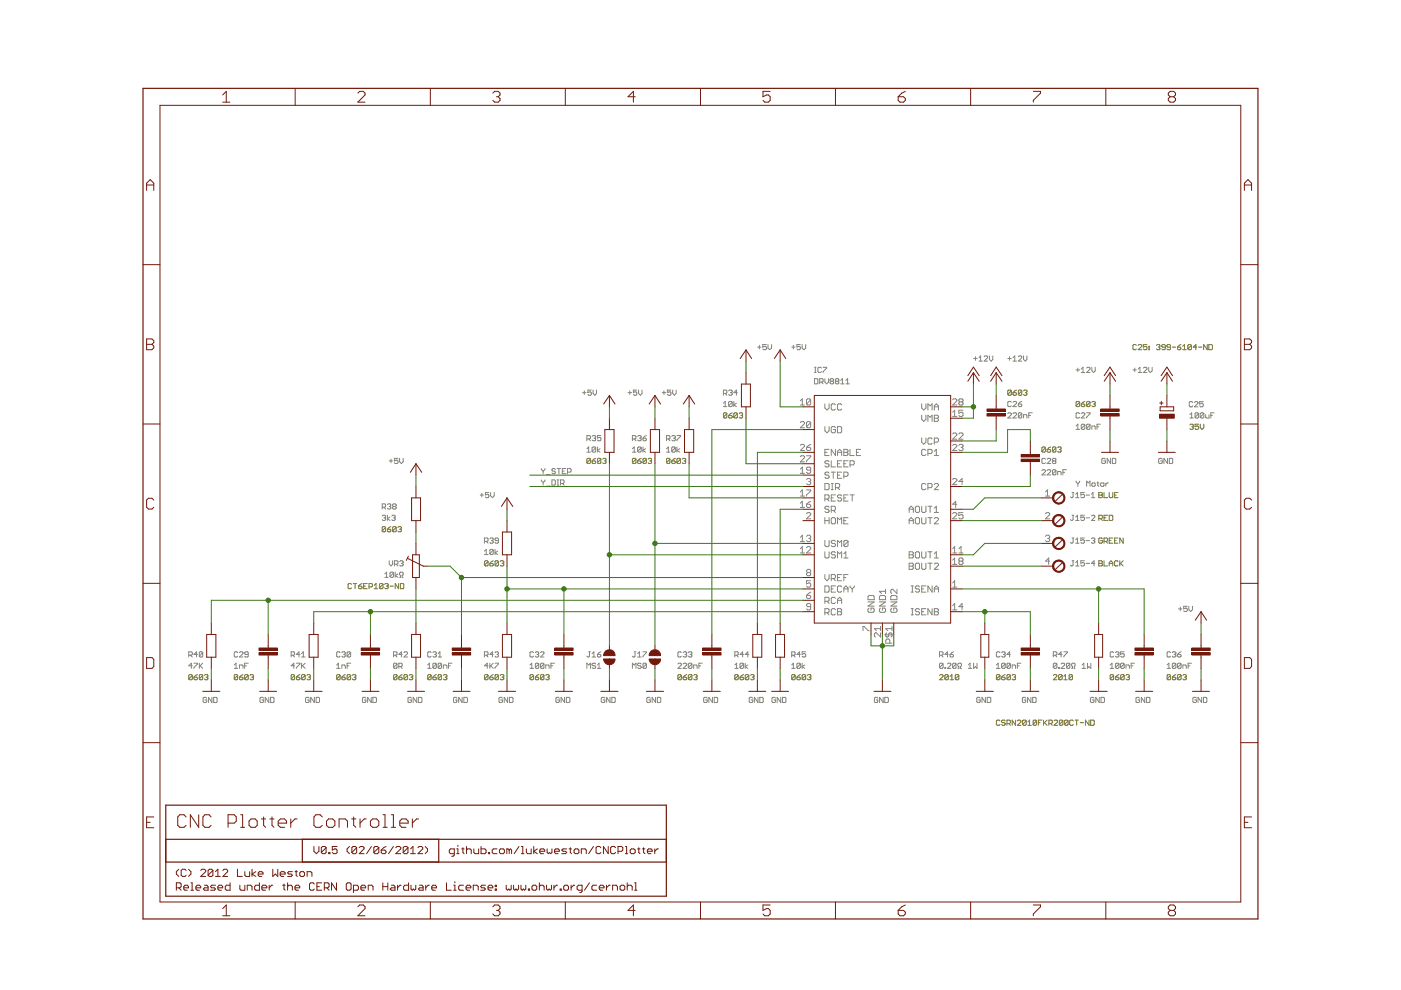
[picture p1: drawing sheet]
<svg xmlns="http://www.w3.org/2000/svg" width="297mm" height="210mm" viewBox="0 0 297 210" stroke-linecap="round" stroke-linejoin="round" font-family="sans-serif">
<g fill="none" stroke="#807b1d" stroke-width=".21">
<path d="M240.9 73.2l-.1-.2h-.4l-.2 .2v.8l.2 .2h.4l.1-.2M241.3 73.2l.2-.2 .6 .2v.2l-.8 .8h.8M243.2 73h-.8v.6l.4-.2 .4 .2v.4l-.2 .2-.6-.2M243.6 74h.1v.2h-.1zM243.6 73.4h.1v.2h-.1zM245.2 73.2l.2-.2h.4l.1 .2-.1 .4M245.6 73.6h.2M245.8 73.6l.1 .2-.1 .4h-.4l-.2-.2M247.1 73.6h-.6l-.2-.2 .2-.4 .6 .2v.8l-.2 .2-.6-.2M248.2 73.6h-.6l-.2-.2 .2-.4h.4l.2 .2v.8l-.2 .2-.6-.2M248.5 73.6h.8M249.7 73.6h.5l.2 .4-.2 .2h-.4l-.1-.2z"/>
<path d="M250.4 73l-.7 .6M250.8 74.2h.7M250.8 73.4l.3-.4v1.2M252.6 73.2l-.2-.2-.5 .2v.8M252.6 73.2v.8l-.2 .2-.5-.2M252.6 73.2l-.7 .8M253.7 73.6h-.7l.5-.6v1.2M254.1 73.6h.7M256 73v1.2l-.8-1.2v1.2M256.3 73h.5l.3 .2v.8l-.3 .2h-.5zM125.2 97.3l-.8 .8M125.2 97.3l-.2-.1-.6 .1v.8"/>
<path d="M125.2 97.3v.8l-.2 .2-.6-.2M125.5 97.7h.6l.2 .4-.2 .2h-.4l-.2-.2zM126.3 97.2l-.8 .5M127.4 97.3v.8l-.2 .2h-.4l-.1-.2M127.4 97.3l-.2-.1h-.4l-.1 .1v.8M127.4 97.3l-.7 .8M127.8 97.3l.1-.1h.4l.2 .1-.2 .4M128.2 97.7h.1M128.3 97.7l.2 .2-.2 .4h-.4l-.1-.2M134.8 97.3l-.6-.1-.1 .1v.8M134.8 97.3v.8l-.2 .2h-.4l-.1-.2M134.8 97.3l-.7 .8"/>
<path d="M135.2 97.7h.5l.2 .4-.5 .2-.2-.2zM135.9 97.2l-.7 .5M137 97.3l-.1-.1h-.4l-.2 .1v.8M137 97.3v.8l-.1 .2h-.4l-.2-.2M137 97.3l-.7 .8M137.4 97.3l.2-.1h.4l.1 .1-.1 .4M137.8 97.7h.2M138 97.7l.1 .2-.1 .4h-.4l-.2-.2M142 97.3l-.1-.1h-.4l-.2 .1v.8M142 97.3v.8l-.1 .2h-.4l-.2-.2M142 97.3l-.7 .8M142.4 97.7h.6l.2 .4-.6 .2-.2-.2z"/>
<path d="M143.2 97.2l-.8 .5M144.3 97.3l-.2-.1-.6 .1v.8M144.3 97.3v.8l-.2 .2-.6-.2M144.3 97.3l-.8 .8M144.7 97.3l.1-.1h.4l.2 .1-.2 .4M145 97.7h.2M145.2 97.7l.2 .2-.2 .4h-.4l-.1-.2M154.1 87.7l-.2-.2h-.3l-.2 .2v.8M154.1 87.7v.8l-.2 .1h-.3l-.2-.1M154.1 87.7l-.7 .8M154.5 88.1h.5l.2 .4-.5 .1-.2-.1zM155.2 87.5l-.7 .6"/>
<path d="M156.3 87.7l-.2-.2-.5 .2v.8M156.3 87.7v.8l-.2 .1-.5-.1M156.3 87.7l-.7 .8M156.7 87.7l.2-.2h.4l.1 .2-.1 .4M157.1 88.1h.2M157.3 88.1l.1 .1-.1 .4h-.4l-.2-.1M214.4 82.9l-.2-.2-.5 .2v.7M214.4 82.9v.7l-.2 .2-.5-.2M214.4 82.9l-.7 .7M214.8 83.3h.6l.1 .3-.1 .2h-.4l-.2-.2zM215.5 82.7l-.7 .6M216.6 82.9l-.1-.2h-.4l-.2 .2v.7"/>
<path d="M216.6 82.9v.7l-.1 .2h-.4l-.2-.2M216.6 82.9l-.7 .7M217 82.9l.2-.2h.4l.1 .2-.1 .4M217.4 83.3h.2M217.6 83.3l.1 .1-.1 .4h-.4l-.2-.2M221.7 94.9l-.2-.1-.6 .1v.8M221.7 94.9v.8l-.2 .2-.6-.2M221.7 94.9l-.8 .8M222 95.3h.6l.2 .4-.2 .2h-.4l-.2-.2zM222.8 94.8l-.8 .5M223.9 94.9l-.2-.1h-.4l-.2 .1v.8M223.9 94.9v.8l-.2 .2h-.4l-.2-.2"/>
<path d="M223.9 94.9l-.8 .8M224.3 94.9l.1-.1h.4l.2 .1-.2 .4M224.6 95.3h.2M224.8 95.3l.2 .2-.2 .4h-.4l-.1-.2M228.9 85.3l-.6-.2-.2 .2v.7M228.9 85.3v.7l-.2 .2h-.4l-.2-.2M228.9 85.3l-.8 .7M229.2 85.7h.6l.2 .3-.5 .2-.3-.2zM230 85.1l-.8 .6M231.1 85.3l-.2-.2h-.3l-.2 .2v.7M231.1 85.3v.7l-.2 .2h-.3l-.2-.2M231.1 85.3l-.7 .7"/>
<path d="M231.5 85.3l.2-.2h.3l.2 .2-.2 .4M231.9 85.7h.1M232 85.7l.2 .1-.2 .4h-.3l-.2-.2M252.3 90.1l.1-.2h.4l.2 .2-.2 .4M252.7 90.5h.1M252.8 90.5l.2 .2-.2 .3h-.4l-.1-.1M254.1 89.9h-.7v.6l.4-.2 .3 .2v.4l-.2 .1h-.4l-.1-.1M254.5 89.9v.8l.4 .3 .3-.3v-.8M81.8 111.8l-.2-.1h-.4l-.2 .1v.8M81.8 111.8v.8l-.2 .2h-.4l-.2-.2M81.8 111.8l-.8 .8M82.1 112.2h.6l.2 .4-.2 .2h-.4l-.2-.2z"/>
<path d="M82.9 111.7l-.8 .5M84 111.8l-.8 .8M84 111.8l-.6-.1-.2 .1v.8M84 111.8v.8l-.2 .2h-.4l-.2-.2M84.3 111.8l.6-.1 .2 .1-.2 .4M84.7 112.2h.2M84.9 112.2l.2 .2-.2 .4-.6-.2M103.5 119.1l-.2-.2-.6 .2v.7M103.5 119.1v.7l-.2 .2-.6-.2M103.5 119.1l-.8 .7M103.9 119.4h.5l.2 .4-.2 .2h-.4l-.1-.2zM104.6 118.9l-.7 .5"/>
<path d="M105.7 119.1l-.2-.2h-.4l-.1 .2v.7M105.7 119.1v.7l-.2 .2h-.4l-.1-.2M105.7 119.1l-.7 .7M106.1 119.1l.1-.2h.4l.2 .2-.2 .3M106.4 119.4h.2M106.6 119.4l.2 .2-.2 .4h-.4l-.1-.2M233 104.4h.5l.2 .2-.2 .4 .2 .4-.2 .1h-.5zM233 110h.5l.2-.2v-.4l-.2-.2h-.5v1.1M233 118.9h.5l.2 .2-.2 .3 .2 .4-.2 .2h-.5zM233 105h.5M233 119.4h.5M233.4 110l.3 .3"/>
<path d="M233.7 114.2l-.2-.1h-.4l-.1 .1v.8l.1 .2 .6-.2v-.4h-.3M234.1 114.8h.5l.2-.2v-.4l-.2-.1h-.5v1.1M234.1 104.4v1.1h.7M234.1 118.9v1.1h.7M234.1 109.8h.4M234.5 114.8l.3 .4M234.8 109.2h-.7v1.1h.7M235.2 114.6h.4M235.2 104.4v1l.2 .1h.4l.1-.1v-1M235.2 109.2h.6l.1 .2v.8l-.1 .1h-.6zM235.2 120v-.7l.4-.4 .3 .4v.7M235.2 119.4h.7"/>
<path d="M235.9 114.1h-.7v1.1h.7M236.3 114.6h.4M236.3 105h.4M237 114.1h-.7v1.1h.7M237 119.1l-.1-.2h-.4l-.2 .2v.7l.2 .2h.4l.1-.2M237 104.4h-.7v1.1h.7M237.4 118.9v1.1M237.6 119.4l.5 .6M238.1 114.1v1.1l-.7-1.1v1.1M238.1 118.9l-.7 .7M74.5 123.9l-.2-.2h-.3l-.2 .2v.8l.2 .1h.3l.2-.1M74.9 123.7h.7"/>
<path d="M75.3 123.7v1.1M76 124.3h.5l.3 .4-.6 .1-.2-.1zM76.8 123.7l-.8 .6M77.1 124.3h.4M77.9 123.7h-.8v1.1h.8M78.2 124.4h.6l.2-.1v-.4l-.2-.2h-.6v1.1M79.3 124.8h.8M79.3 124.1l.4-.4v1.1M81.2 123.9l-.6-.2-.2 .2v.8M81.2 123.9v.8l-.2 .1h-.4l-.2-.1M81.2 123.9l-.8 .8M81.5 123.9l.6-.2 .2 .2-.2 .4"/>
<path d="M81.9 124.3h.2M82.1 124.3l.2 .1-.2 .4-.6-.1M82.7 124.3h.7M84.5 123.7v1.1l-.7-1.1v1.1M84.9 123.7h.5l.2 .2v.8l-.2 .1h-.5zM40.8 143.2l-.2-.2h-.4l-.2 .2v.8M40.8 143.2v.8l-.2 .1h-.4l-.2-.1M40.8 143.2l-.8 .8M41.1 143.6h.6l.2 .4-.6 .1-.2-.1zM41.9 143l-.8 .6M43 143.2l-.2-.2h-.4l-.1 .2v.8M43 143.2v.8l-.2 .1h-.4l-.1-.1"/>
<path d="M43 143.2l-.7 .8M43.4 143.2l.1-.2h.4l.2 .2-.2 .4M43.7 143.6h.2M43.9 143.6l.2 .1-.2 .4h-.4l-.1-.1M50.4 143.2l-.2-.2h-.4l-.1 .2v.8M50.4 143.2v.8l-.2 .1h-.4l-.1-.1M50.4 143.2l-.7 .8M50.8 143.6h.5l.2 .4-.5 .1-.2-.1zM51.5 143l-.7 .6M52.6 143.2l-.1-.2-.6 .2v.8M52.6 143.2v.8l-.1 .1-.6-.1M52.6 143.2l-.7 .8"/>
<path d="M53 143.2l.2-.2h.4l.1 .2-.1 .4M53.4 143.6h.2M53.6 143.6l.1 .1-.1 .4h-.4l-.2-.1M62.5 143.2l-.2-.2h-.4l-.2 .2v.8M62.5 143.2v.8l-.2 .1h-.4l-.2-.1M62.5 143.2l-.8 .8M62.8 143.6h.6l.2 .4-.6 .1-.2-.1zM63.6 143l-.8 .6M64.7 143.2l-.2-.2-.6 .2v.8M64.7 143.2v.8l-.2 .1-.6-.1M64.7 143.2l-.8 .8M65.1 143.2l.1-.2h.4l.2 .2-.2 .4"/>
<path d="M65.4 143.6h.2M65.6 143.6l.2 .1-.2 .4h-.4l-.1-.1M72.1 143.2l-.2-.2h-.3l-.2 .2v.8M72.1 143.2v.8l-.2 .1h-.3l-.2-.1M72.1 143.2l-.7 .8M72.5 143.6h.5l.2 .4-.2 .1h-.3l-.2-.1zM73.2 143l-.7 .6M74.3 143.2l-.2-.2-.5 .2v.8M74.3 143.2v.8l-.2 .1-.5-.1M74.3 143.2l-.7 .8M74.7 143.2l.6-.2 .1 .2-.1 .4M75.1 143.6h.2"/>
<path d="M75.3 143.6l.1 .1-.1 .4-.6-.1M84.2 143.2l-.2-.2h-.4l-.2 .2v.8M84.2 143.2v.8l-.2 .1h-.4l-.2-.1M84.2 143.2l-.8 .8M84.6 143.6h.5l.2 .4-.2 .1h-.4l-.1-.1zM85.3 143l-.7 .6M86.4 143.2l-.2-.2h-.4l-.1 .2v.8M86.4 143.2v.8l-.2 .1h-.4l-.1-.1M86.4 143.2l-.7 .8M86.8 143.2l.5-.2 .2 .2-.2 .4M87.1 143.6h.2M87.3 143.6l.2 .1-.2 .4-.5-.1"/>
<path d="M91.4 143.2l-.2-.2h-.3l-.2 .2v.8M91.4 143.2v.8l-.2 .1h-.3l-.2-.1M91.4 143.2l-.7 .8M91.8 143.6h.5l.2 .4-.2 .1h-.3l-.2-.1zM92.5 143l-.7 .6M93.6 143.2l-.2-.2h-.3l-.2 .2v.8M93.6 143.2v.8l-.2 .1h-.3l-.2-.1M93.6 143.2l-.7 .8M94 143.2l.5-.2 .3 .2-.3 .4M94.4 143.6h.1M94.5 143.6l.3 .1-.3 .4-.5-.1M103.5 143.2l-.2-.2-.6 .2v.8"/>
<path d="M103.5 143.2v.8l-.2 .1-.6-.1M103.5 143.2l-.8 .8M103.9 143.6h.5l.2 .4-.2 .1h-.4l-.1-.1zM104.6 143l-.7 .6M105.7 143.2l-.2-.2h-.4l-.1 .2v.8M105.7 143.2v.8l-.2 .1h-.4l-.1-.1M105.7 143.2l-.7 .8M106.1 143.2l.1-.2h.4l.2 .2-.2 .4M106.4 143.6h.2M106.6 143.6l.2 .1-.2 .4h-.4l-.1-.1M113.1 143.2l-.2-.2-.5 .2v.8M113.1 143.2v.8l-.2 .1-.5-.1"/>
<path d="M113.1 143.2l-.7 .8M113.5 143.6h.6l.1 .4-.1 .1h-.4l-.2-.1zM114.2 143l-.7 .6M115.3 143.2l-.1-.2h-.4l-.2 .2v.8M115.3 143.2v.8l-.1 .1h-.4l-.2-.1M115.3 143.2l-.7 .8M115.7 143.2l.2-.2h.4l.1 .2-.1 .4M116.1 143.6h.2M116.3 143.6l.1 .1-.1 .4h-.4l-.2-.1M144.5 143.2l-.2-.2h-.4l-.2 .2v.8M144.5 143.2v.8l-.2 .1h-.4l-.2-.1M144.5 143.2l-.8 .8"/>
<path d="M144.8 143.6h.6l.2 .4-.6 .1-.2-.1zM145.6 143l-.8 .6M146.7 143.2l-.2-.2-.6 .2v.8M146.7 143.2v.8l-.2 .1-.6-.1M146.7 143.2l-.8 .8M147.1 143.2l.1-.2h.4l.2 .2-.2 .4M147.4 143.6h.2M147.6 143.6l.2 .1-.2 .4h-.4l-.1-.1M156.5 143.2l-.2-.2h-.3l-.2 .2v.8M156.5 143.2v.8l-.2 .1h-.3l-.2-.1M156.5 143.2l-.7 .8M156.9 143.6h.5l.3 .4-.6 .1-.2-.1z"/>
<path d="M157.7 143l-.8 .6M158.8 143.2l-.3-.2-.5 .2v.8M158.8 143.2v.8l-.3 .1-.5-.1M158.8 143.2l-.8 .8M159.1 143.2l.2-.2h.4l.2 .2-.2 .4M159.5 143.6h.2M159.7 143.6l.2 .1-.2 .4h-.4l-.2-.1M168.6 143.2l-.2-.2h-.4l-.1 .2v.8M168.6 143.2v.8l-.2 .1h-.4l-.1-.1M168.6 143.2l-.7 .8M169 143.6h.5l.2 .4-.2 .1h-.4l-.1-.1zM169.7 143l-.7 .6"/>
<path d="M170.8 143.2l-.2-.2-.5 .2v.8M170.8 143.2v.8l-.2 .1-.5-.1M170.8 143.2l-.7 .8M171.2 143.2l.6-.2 .1 .2-.1 .4M171.5 143.6h.3M171.8 143.6l.1 .1-.1 .4-.6-.1M199.2 143.2l.2-.2 .6 .2v.2l-.8 .7h.8M201.1 143.2l-.2-.2h-.4l-.2 .2v.8M201.1 143.2v.8l-.2 .1h-.4l-.2-.1M201.1 143.2l-.8 .8M201.4 144.1h.8M201.4 143.4l.4-.4v1.1"/>
<path d="M203.3 143.2l-.6-.2-.2 .2v.8M203.3 143.2v.8l-.2 .1h-.4l-.2-.1M203.3 143.2l-.8 .8M212 143.2l-.2-.2-.5 .2v.8M212 143.2v.8l-.2 .1-.5-.1M212 152.8l-.2-.1-.5 .1v.8l.2 .2 .5-.2M212 143.2l-.7 .8M212.4 143.6h.5l.2 .4-.2 .1h-.3l-.2-.1zM213.1 152.8l-.2-.1-.5 .1 .2 .4h.3l.2 .2-.2 .4-.5-.2M213.1 143l-.7 .6M213.5 153.4h.5l.2-.2v-.4l-.2-.1h-.5v1.1M213.8 153.4l.4 .4"/>
<path d="M214.2 143.2l-.2-.2h-.3l-.2 .2v.8M214.2 143.2v.8l-.2 .1h-.3l-.2-.1M214.2 143.2l-.7 .8M214.6 143.2l.2-.2h.3l.2 .2-.2 .4M215 143.6h.1M215.1 143.6l.2 .1-.2 .4h-.3l-.2-.1M215.3 152.7v1.1l-.7-1.1v1.1M215.7 152.8l.2-.1 .6 .1v.3l-.8 .7h.8M217.6 152.8l-.2-.1-.6 .1v.8M217.6 152.8v.8l-.2 .2-.6-.2M217.6 152.8l-.8 .8M217.9 153.8h.8"/>
<path d="M217.9 153.1l.4-.4v1.1M219.8 152.8l-.2-.1h-.4l-.2 .1v.8M219.8 152.8v.8l-.2 .2h-.4l-.2-.2M219.8 152.8l-.8 .8M220.1 153.2h.4M220.9 152.7h-.8v1.1M221.2 152.7v1.1M221.5 153.2l.5 .6M222 152.7l-.8 .7M222.4 153.4h.5l.2-.2v-.4l-.2-.1h-.5v1.1M222.7 153.4l.4 .4M223.3 143.2l.2-.2 .6 .2v.2l-.8 .7h.8"/>
<path d="M223.5 152.8l.2-.1h.3l.2 .1v.3l-.7 .7h.7M225.2 143.2l-.2-.2-.6 .2v.8M225.2 143.2v.8l-.2 .1-.6-.1M225.2 143.2l-.8 .8M225.4 152.8l-.6-.1-.2 .1v.8M225.4 152.8v.8l-.3 .2h-.3l-.2-.2M225.4 152.8l-.8 .8M225.6 144.1h.7M225.6 143.4l.3-.4v1.1M226.5 152.8l-.3-.1-.5 .1v.8M226.5 152.8v.8l-.3 .2-.5-.2M226.5 152.8l-.8 .8"/>
<path d="M227.4 143.2l-.2-.2h-.4l-.1 .2v.8M227.4 143.2v.8l-.2 .1h-.4l-.1-.1M227.4 143.2l-.7 .8M227.6 152.8l-.2-.1-.6 .1v.8l.2 .2h.4l.2-.2M227.9 152.7h.8M228.3 152.7v1.1M229 153.2h.8M230.9 152.7v1.1l-.8-1.1v1.1M231.2 152.7h.6l.2 .1v.8l-.2 .2h-.6zM236.1 143.2l-.2-.2h-.3l-.2 .2v.8M236.1 143.2v.8l-.2 .1h-.3l-.2-.1M236.1 143.2l-.7 .8"/>
<path d="M236.5 143.6h.5l.2 .4-.5 .1-.2-.1zM237.2 143l-.7 .6M238.3 143.2l-.1-.2-.6 .2v.8M238.3 143.2v.8l-.1 .1-.6-.1M238.3 143.2l-.7 .8M238.7 143.2l.2-.2h.4l.1 .2-.1 .4M239.1 143.6h.2M239.3 143.6l.1 .1-.1 .4h-.4l-.2-.1M248.2 143.2l-.2-.2h-.4l-.2 .2v.8M248.2 143.2v.8l-.2 .1h-.4l-.2-.1M248.2 143.2l-.8 .8M248.5 143.6h.6l.2 .4-.6 .1-.2-.1z"/>
<path d="M249.3 143l-.8 .6M250.4 143.2l-.2-.2-.5 .2v.8M250.4 143.2v.8l-.2 .1-.5-.1M250.4 143.2l-.7 .8M250.8 143.2l.2-.2h.3l.2 .2-.2 .4M251.1 143.6h.2M251.3 143.6l.2 .1-.2 .4h-.3l-.2-.1"/>
</g>
<g fill="none" stroke="#808080" stroke-width=".21">
<path d="M160.6 73.6h.7M161 73.2v.8M162.5 73h-.8v.6l.4-.2 .4 .2v.4l-.2 .2h-.4l-.2-.2M162.8 73v.8l.4 .4 .4-.4v-.8M167.9 73.6h.7M168.2 73.2v.8M169.7 73h-.7v.6l.3-.2 .4 .2v.4l-.2 .2h-.4l-.1-.2M170.1 73v.8l.3 .4 .4-.4v-.8M172.7 79h.3M172.7 77.9h.3M172.9 77.9v1.1M174.2 78l-.2-.1-.6 .1v.8l.2 .2 .6-.2"/>
<path d="M174.5 77.9h.8l-.8 1.1M206.4 76h.8M206.8 75.6v.8M207.6 75.8l.3-.3v1.1M207.6 76.6h.7M208.7 75.6l.1-.1h.4l.2 .1v.2l-.7 .8h.7M209.8 75.5v.7l.4 .4 .3-.4v-.7M213.7 76h.7M214 75.6v.8M214.8 76.6h.7M214.8 75.8l.3-.3v1.1M215.9 75.6l.2-.1h.4l.1 .1v.2l-.7 .8h.7"/>
<path d="M217 75.5v.7l.4 .4 .3-.4v-.7M228.1 78.4h.8M228.5 78v.8M229.2 78.3l.4-.4v1.1M229.2 79h.8M230.4 78l.2-.1h.3l.2 .1v.3l-.7 .7h.7M231.5 77.9v.7l.4 .4 .3-.4v-.7M240.2 78.4h.7M240.6 78v.8M241.3 79h.8M241.3 78.3l.4-.4v1.1M242.4 78l.2-.1h.4l.2 .1v.3l-.8 .7h.8"/>
<path d="M243.6 77.9v.7l.3 .4 .4-.4v-.7M82.5 97.7h.7M82.9 97.3v.8M84.4 97.2h-.8v.5l.4-.1 .4 .1v.4l-.2 .2h-.4l-.2-.2M84.7 97.2v.7l.4 .4 .4-.4v-.7M114.8 99.3v.3l.4 .3M115.2 99.9v.5M115.5 99.3v.3l-.3 .3M117.7 99.6l-.1-.3h-.4l-.2 .4 .2 .2h.4l.1 .4-.1 .1h-.4l-.2-.1M118.1 99.3h.7M118.5 99.3v1.1M119.2 99.9h.4"/>
<path d="M120 99.3h-.8v1.1h.8M123.5 83.3h.8M123.9 82.9v.7M124.4 93.1h.6l.2-.2v-.4l-.2-.1h-.6v1.1M124.4 95.1l.4-.3v1.1M124.4 95.9h.8M124.8 93.1l.4 .4M125.4 82.7h-.8v.6l.6-.2 .2 .2v.3l-.2 .2h-.4l-.2-.2M125.5 92.5l.6-.1 .2 .1-.2 .4M125.7 82.7v.7l.4 .4 .4-.4v-.7M125.9 92.9h.2M126.1 92.9l.2 .2-.2 .4-.6-.2"/>
<path d="M126.3 94.9l-.2-.1-.6 .1v.8M126.3 94.9v.8l-.2 .2-.6-.2M126.3 94.9l-.8 .8M126.7 94.8v1.1M127.2 95.1l-.5 .4 .5 .4M127.4 92.4h-.7v.5l.5-.2 .2 .2v.4l-.2 .2h-.4l-.1-.2M133.1 83.3h.8M133.5 82.9v.7M134.1 93.1h.5l.2-.2v-.4l-.2-.1h-.5v1.1M134.1 95.9h.7M134.1 95.1l.4-.3v1.1M134.5 93.1l.3 .4"/>
<path d="M135 82.7h-.7v.6l.3-.2 .4 .2v.3l-.2 .2h-.3l-.2-.2M135.2 92.5l.5-.1 .2 .1-.2 .4M135.4 82.7v.7l.4 .4 .3-.4v-.7M135.6 92.9h.1M135.7 92.9l.2 .2-.2 .4-.5-.2M135.9 94.9l-.2-.1-.5 .1v.8M135.9 94.9v.8l-.2 .2-.5-.2M135.9 94.9l-.7 .8M136.3 92.9h.6l.1 .4-.1 .2h-.4l-.2-.2zM136.3 94.8v1.1M136.9 95.1l-.6 .4 .6 .4M137 92.4l-.7 .5"/>
<path d="M140.4 83.3h.7M140.8 82.9v.7M141.3 95.9h.7M141.3 95.1l.4-.3v1.1M141.3 93.1h.6l.1-.2v-.4l-.1-.1h-.6v1.1M141.7 93.1l.3 .4M142.3 82.7h-.8v.6l.4-.2 .4 .2v.3l-.2 .2-.6-.2M142.4 92.5l.6-.1 .2 .1-.2 .4M142.6 82.7v.7l.4 .4 .4-.4v-.7M142.8 92.9h.2M143 92.9l.2 .2-.2 .4-.6-.2M143.2 94.9v.8l-.2 .2-.6-.2"/>
<path d="M143.2 94.9l-.2-.1-.6 .1v.8M143.2 94.9l-.8 .8M143.5 92.4h.8l-.8 1.1M143.5 94.8v1.1M144.1 95.1l-.6 .4 .6 .4M153.4 83.4h.5l.2-.1v-.4l-.2-.2h-.5v1.1M153.4 85.5l.4-.4v1.1M153.4 86.2h.7M153.8 83.4l.3 .4M154.5 82.9l.2-.2h.3l.2 .2-.2 .4M154.9 83.3h.1M155 83.3l.2 .1-.2 .4h-.3l-.2-.2"/>
<path d="M155.2 85.3v.7l-.2 .2h-.3l-.2-.2M155.2 85.3l-.5-.2-.2 .2v.7M155.2 85.3l-.7 .7M155.6 85.1v1.1M156.1 85.5l-.5 .3 .5 .4M156.3 83.3h-.7l.5-.6v1.1M169.7 94.4l.2-.2h.5l.2 .2v.2l-.9 .9h.9M169.7 89.6l.2-.2h.5l.2 .2v.2l-.9 .9h.9M169.7 96.8l.2-.2h.5l.2 .2v.3l-.9 .8h.9M169.7 85l.4-.4v1.3M169.7 99.5l.4-.5v1.4M169.7 85.9h.9"/>
<path d="M171 94.9h.7l.2 .4-.2 .2h-.5l-.2-.2zM171 96.6h.9v.2l-.9 .9v.2M171.9 84.8l-.9 .9M171.9 84.8l-.2-.2h-.5l-.2 .2v.9M171.9 89.6l-.2-.2h-.5l-.2 .2v.9M171.9 99.7h-.7l-.2-.2v-.2l.2-.3h.5l.2 .3v.8l-.2 .3h-.5l-.2-.3M171.9 84.8v.9l-.2 .2h-.5l-.2-.2M171.9 89.6v.9l-.2 .2h-.5l-.2-.2M171.9 94.2l-.9 .7M171.9 89.6l-.9 .9M172.7 80.3h.5l.2 .2v.7l-.2 .2h-.5zM173.8 81h.5l.2-.2v-.3l-.2-.2h-.5v1.1"/>
<path d="M174.2 81l.3 .4M174.9 80.3v.7l.4 .4 .4-.4v-.7M174.9 85.6v.9l.5 .4 .4-.4v-.9M174.9 90.4v.9l.5 .5 .4-.5v-.9M174.9 95.9h.5M175.8 95.3h-.9v1.3h.9M175.8 97.9l-.2-.2h-.5l-.2 .2v.2l.2 .2h.5l.2 .3-.2 .4h-.5l-.2-.2M176.2 80.8l-.2 .2 .2 .4 .6-.2-.3-.4M176.2 80.8l-.2-.1 .2-.4 .6 .2-.3 .3M176.2 80.8h.3M176.2 97.7v1.3h.9M177.1 90.7l-.2-.3h-.4l-.3 .3v.8l.3 .3h.4l.2-.3v-.4h-.4"/>
<path d="M177.1 95.3v1.3l-.9-1.3v1.3M177.1 85.8l-.2-.2h-.4l-.3 .2v.9l.3 .2h.4l.2-.2M177.3 80.8l-.2 .2 .2 .4h.4l.2-.2-.2-.4M177.3 80.8l-.2-.1 .2-.4h.4l.2 .2-.2 .3M177.3 80.8h.4M177.6 90.4h.6l.2 .3v.8l-.2 .3h-.6zM177.6 95.9h.8M177.6 96.6v-.9l.4-.4 .4 .4v.9M177.6 98.3h.4M178.2 81.4h.8M178.2 80.7l.4-.4v1.1M178.4 85.8l-.2-.2h-.4l-.2 .2v.9l.2 .2h.4l.2-.2"/>
<path d="M178.4 97.7h-.8v1.3h.8M178.9 95.9h.6M178.9 95.3h.6l.3 .2v.2l-.3 .2 .3 .5-.3 .2h-.6zM178.9 98.3h.4M179.3 81.4h.8M179.3 80.7l.4-.4v1.1M179.8 97.7h-.9v1.3h.9M180.2 95.3v1.3h.9M180.2 98.6h.7l.2-.3v-.4l-.2-.2h-.7v1.3M181.6 95.9h.4M182.5 95.3h-.9v1.3h.9M195.4 85.6v.9l.4 .4 .5-.4v-.9"/>
<path d="M195.4 88v.9l.4 .4 .5-.4v-.9M195.4 92.9v.9l.4 .4 .5-.4v-.9M196.3 95.5l-.2-.2h-.5l-.2 .2v.9l.2 .2h.5l.2-.2M196.7 96.2h.7l.2-.3v-.4l-.2-.2h-.7v1.3M196.7 86.9v-1.3l.5 .4 .4-.4v1.3M196.7 89.3v-1.3l.5 .5 .4-.5v1.3M197.6 93.1l-.2-.2h-.5l-.2 .2v.9l.2 .2h.5l.2-.2M198.1 93.8h.6l.3-.3v-.4l-.3-.2h-.6v1.3M198.1 86.3h.9M198.1 95.7l.4-.4v1.3M198.1 86.9v-.9l.4-.4 .5 .4v.9M198.1 88h.6l.3 .2v.3l-.3 .2 .3 .4-.3 .2h-.6z"/>
<path d="M198.1 96.6h.9M198.1 88.7h.6M202 92l.2-.2h.4l.3 .2v.2l-.9 .9h.9M202 84.8l.2-.2h.4l.3 .2v.2l-.9 .9h.9M202 94.4l.2-.2h.4l.3 .2v.2l-.9 .9h.9M202 87.4l.4-.4v1.3M202 88.3h.9M203.3 92l.2-.2h.5l.2 .2v.2l-.9 .9h.9M203.3 94.4l.2-.2h.5l.2 .2-.2 .5M203.5 85.2l-.2-.2 .2-.4h.5l.2 .2-.2 .4M203.5 85.2l-.2 .3 .2 .4h.5l.2-.2-.2-.5M203.5 85.2h.5"/>
<path d="M203.8 94.9h.2M204 94.9l.2 .2-.2 .4h-.5l-.2-.2M204.2 87h-.9v.6l.5-.2 .4 .2v.5l-.2 .2h-.5l-.2-.2M213.7 87.7l.2-.2 .5 .2v.2l-.7 .7h.7M214.4 85.3l-.2-.2-.5 .2v.7l.2 .2 .5-.2M214.8 85.3l.2-.2h.4l.1 .2v.2l-.7 .7h.7M214.8 87.7l.2-.2h.4l.1 .2v.2l-.7 .7h.7M215.9 85.7h.6l.1 .3-.1 .2h-.4l-.2-.2zM216.6 87.7v.8l-.1 .1h-.4l-.2-.1M216.6 87.7l-.1-.2h-.4l-.2 .2v.8M216.6 87.7l-.7 .8M216.6 85.1l-.7 .6"/>
<path d="M217 88.6v-.7h.6l.1 .2v.5M218.1 88.1h.4M218.9 87.5h-.8v1.1M220.9 99.8l.2-.2 .6 .2v.2l-.8 .7h.8M221.7 97.3l-.2-.1-.6 .1v.8l.2 .2 .6-.2M222 97.3l.2-.1h.4l.2 .1v.3l-.8 .7h.8M222 99.8l.2-.2h.4l.2 .2v.2l-.8 .7h.8M223.3 97.7l-.2 .2 .2 .4h.4l.2-.2-.2-.4M223.3 97.7h.4M223.3 97.7l-.2-.1 .2-.4h.4l.2 .1-.2 .4M223.9 99.8v.7l-.2 .2h-.4l-.2-.2M223.9 99.8l-.2-.2h-.4l-.2 .2v.7"/>
<path d="M223.9 99.8l-.8 .7M226.1 99.6h-.7v1.1M228.1 90.3l.4-.4v1.1M228.1 91h.8M228.9 87.7l-.2-.2h-.4l-.2 .2v.8l.2 .1 .6-.1M229.2 87.7l.3-.2 .5 .2v.2l-.8 .7h.8M230 90.1v.8l-.2 .1-.6-.1M230 90.1l-.2-.2-.6 .2v.8M230 90.1l-.8 .8M230.4 87.5h.7l-.7 1.1M231.1 90.1l-.2-.2h-.3l-.2 .2v.8M231.1 90.1v.8l-.2 .1h-.3l-.2-.1"/>
<path d="M231.1 90.1l-.7 .8M231.5 91v-.7h.5l.2 .2v.5M232.6 90.5h.4M233.3 89.9h-.7v1.1M234.4 97.3l-.2-.1-.6 .1v.8l.2 .2 .6-.2v-.4h-.4M235.5 97.2v1.1l-.8-1.1v1.1M235.8 97.2h.6l.2 .1v.8l-.2 .2h-.6zM246.4 97.3l-.2-.1-.5 .1v.8l.5 .2 .2-.2v-.4h-.3M247.5 97.2v1.1l-.7-1.1v1.1M247.9 97.2h.6l.1 .1v.8l-.1 .2h-.6zM252.3 88.6h.7M252.3 87.9l.4-.4v1.1"/>
<path d="M252.9 85.3l-.2-.1h-.4l-.2 .1v.7l.2 .3h.4l.2-.3M253.2 85.3l.3-.1 .5 .1v.2l-.8 .8h.8M254.1 87.7v.8l-.2 .1h-.4l-.1-.1M254.1 87.7l-.2-.2h-.4l-.1 .2v.8M254.1 87.7l-.7 .8M255.1 85.2h-.8v.5l.4-.2 .4 .2-.2 .6h-.3l-.3-.3M255.2 87.7v.8l-.2 .1-.5-.1M255.2 87.7l-.2-.2-.5 .2v.8M255.2 87.7l-.7 .8M255.6 87.9v.6l.2 .1h.5v-.7M256.7 88.1h.4M257.4 87.5h-.7v1.1"/>
<path d="M81 109.4l.2-.2h.4l.2 .2-.2 .4M81 107.6h.6l.2-.2v-.4l-.2-.2h-.6v1.1M81.4 109.8h.2M81.4 107.6l.4 .3M81.6 109.8l.2 .2-.2 .3h-.4l-.2-.1M82.1 109.2v1.1M82.1 107l.2-.2h.4l.2 .2-.2 .4M82.5 118.9v.7l.4 .4 .3-.4v-.7M82.5 107.4h.2M82.7 107.4l.2 .2-.2 .3h-.4l-.2-.1M82.7 109.6l-.6 .4 .6 .3M83.1 109.4l.1-.2h.4l.2 .2-.2 .4"/>
<path d="M83.4 109.8h.2M83.4 107.4l-.2-.2 .2-.4 .6 .2-.2 .4M83.4 107.4l-.2 .2 .2 .3 .6-.1-.2-.4M83.4 107.4h.4M83.6 119.6h.6l.2-.2v-.3l-.2-.2h-.6v1.1M83.6 109.8l.2 .2-.2 .3h-.4l-.1-.1M84 119.6l.4 .4M84.7 119.1l.6-.2 .2 .2-.2 .3M85.1 119.4h.2M85.3 119.4l.2 .2-.2 .4-.6-.2M101.8 105h.7M102.2 104.6v.8"/>
<path d="M102.7 116.9l.4-.4v1.1M102.7 117.6h.8M102.7 114.8h.6l.2-.2v-.4l-.2-.1h-.6v1.1M103.1 114.8l.4 .4M103.6 104.4h-.7v.6l.6-.2 .1 .2v.4l-.1 .1h-.4l-.2-.1M103.9 114.2l.1-.1h.4l.2 .1-.2 .4M104 104.4v.7l.4 .4 .4-.4v-.7M104.2 114.6h.2M104.4 114.6l.2 .2-.2 .4h-.4l-.1-.2M104.6 116.7v.7l-.2 .2h-.4l-.1-.2M104.6 116.7l-.2-.2h-.4l-.1 .2v.7M104.6 116.7l-.7 .7"/>
<path d="M105 116.5v1.1M105.5 116.9l-.5 .3 .5 .4M105.7 114.6h-.6l-.1-.1 .1-.4h.4l.2 .1v.8l-.2 .2h-.4l-.1-.2M114.8 101.8v.2l.4 .3M115.2 102.3v.6M115.5 101.8v.2l-.3 .3M115.9 103.1h.7M115.9 100.7h.7M117 101.8h.6l.1 .2v.7l-.1 .2h-.6zM118.1 102.9h.4M118.1 101.8h.4M118.3 101.8v1.1"/>
<path d="M118.8 102.5h.6l.2-.2-.2-.5h-.6v1.1M119.2 102.5l.4 .4M120.3 100.1h.6l.2-.2-.2-.6h-.6v1.1M169.7 117.2h.9M169.7 104.3l.4-.4v1.3M169.7 106.7l.4-.4v1.3M169.7 113.9l.4-.4v1.3M169.7 116.4l.4-.5v1.3M169.7 105.2h.9M169.7 107.6h.9M169.7 100.4h.9M169.7 114.8h.9"/>
<path d="M171 116.1l.2-.2h.5l.2 .2v.3l-.9 .8h.9M171 106.9h.7l.2 .5-.2 .2h-.5l-.2-.2zM171 108.9l.2-.2h.5l.2 .2v.2l-.9 .9h.9M171 101.7l.2-.2h.5l.2 .2-.2 .4M171 103.9h.9v.2l-.9 .9v.2M171 113.7l.2-.2h.5l.2 .2-.2 .5M171.5 102.1h.2M171.5 114.2h.2M171.7 102.1l.2 .2-.2 .5h-.5l-.2-.2M171.7 114.2l.2 .2-.2 .4h-.5l-.2-.2M171.9 106.3l-.9 .6M174.9 102.5h.7l.2 .2v.9l-.2 .2h-.7z"/>
<path d="M174.9 105.8h.7l.2-.2v-.5l-.2-.2h-.7v1.3M174.9 109.8v1.3M174.9 114.6v1.1l.2 .2h.5l.2-.2v-1.1M174.9 117v1.1l.2 .2h.5l.2-.2v-1.1M174.9 110.4h.9M175.4 105.8l.4 .4M175.8 100.3l-.2-.2h-.5l-.2 .2v.2l.2 .2h.5l.2 .3-.2 .4h-.5l-.2-.2M175.8 107.6l-.2-.3h-.5l-.2 .3v.2l.2 .2h.5l.2 .2-.2 .5h-.5l-.2-.3M175.8 109.8v1.3M176.2 108.2h.7l.2-.2v-.4l-.2-.3h-.7v1.4M176.2 110l.3-.2h.4l.2 .2v.9l-.2 .2h-.4l-.3-.2zM176.2 100.1h.9"/>
<path d="M176.2 102.5h.5M176.2 103.8h.5M176.2 105.6h.5M176.5 102.5v1.3M176.7 108.2l.4 .5M176.7 100.1v1.3M177.1 103.4h.7l.2-.3v-.4l-.2-.2h-.7v1.3M177.1 114.8l-.2-.2h-.4l-.3 .4 .3 .2h.4l.2 .5-.2 .2h-.4l-.3-.2M177.1 117.2l-.2-.2h-.4l-.3 .2 .3 .4h.4l.2 .2v.3l-.2 .2h-.4l-.3-.2M177.1 104.9h-.9v1.3h.9M177.6 111.1v-1.3l.4 .4 .4-.4v1.3M177.6 115.9v-1.3l.4 .4 .4-.4v1.3"/>
<path d="M177.6 118.3v-1.3l.4 .4 .4-.4v1.3M177.6 103.4l.4 .4M177.6 100.7h.4M178.4 105.1l-.2-.2h-.4l-.2 .2v.3l.2 .2h.4l.2 .2-.2 .4h-.4l-.2-.2M178.4 100.1h-.8v1.3h.8M178.9 101h.6l.3-.3v-.4l-.3-.2h-.6v1.3M178.9 110.4h.4M178.9 118.3h.9M178.9 105.6h.4M178.9 117.4l.4-.4v1.3M179.8 104.9h-.9v1.3h.9M179.8 109.8h-.9v1.3h.9"/>
<path d="M179.8 114.8l-.3-.2h-.4l-.2 .2v.9M179.8 114.8v.9l-.3 .2h-.4l-.2-.2M179.8 114.8l-.9 .9M180.2 104.9h.9M180.7 104.9v1.3M192.8 119.4h.6l.2 .2-.2 .4 .2 .5-.2 .2h-.6zM192.8 108.7v-.9l.4-.5 .4 .5v.9M192.8 111.1v-.9l.4-.4 .4 .4v.9M192.8 117h.6l.2 .2-.2 .4 .2 .5-.2 .2h-.6zM192.8 108h.8M192.8 110.4h.8M192.8 117.6h.6"/>
<path d="M194.1 110l.2-.2h.4l.3 .2v.9l-.3 .2h-.4l-.2-.2zM194.1 107.6l.2-.3h.4l.3 .3v.8l-.3 .3h-.4l-.2-.3zM194.1 117.2l.2-.2h.4l.3 .2v.9l-.3 .2h-.4l-.2-.2zM194.1 119.6l.2-.2h.4l.3 .2v.9l-.3 .2h-.4l-.2-.2zM195.4 107.3v1.1l.2 .3h.5l.2-.3v-1.1M195.4 109.8v1.1l.2 .2h.5l.2-.2v-1.1M195.4 117v1.1l.2 .2h.5l.2-.2v-1.1M195.4 119.4v1.1l.2 .2h.5l.2-.2v-1.1M196.3 102.7l-.2-.2h-.5l-.2 .2v.9l.2 .2h.5l.2-.2M196.7 109.8h.9M196.7 107.3h.9M196.7 103.4h.7l.2-.3v-.4l-.2-.2h-.7v1.3"/>
<path d="M196.7 117h.9M196.7 119.4h.9M197.2 107.3v1.4M197.2 109.8v1.3M197.2 117v1.3M197.2 119.4v1.3M198.1 110l.2-.2h.4l.3 .2v.2l-.9 .9h.9M198.1 108.7h.9M198.1 107.8l.4-.5v1.4M198.1 117.4l.4-.4v1.3M198.1 102.7l.2-.2h.4l.3 .2v.2l-.9 .9h.9M198.1 119.6l.2-.2h.4l.3 .2v.2l-.9 .9h.9"/>
<path d="M198.1 118.3h.9M202 101.7l.2-.2h.4l.3 .2v.2l-.9 .9h.9M202 108.9l.2-.2h.4l.3 .2v.2l-.9 .9h.9M202 116.4l.4-.5v1.3M202 118.8l.4-.5v1.4M202 117.2h.9M202 119.7h.9M202.9 106.9h-.9l.6-.6v1.3M203.3 117.2h.9M203.3 116.4l.5-.5v1.3M203.5 119l-.2-.2 .2-.5h.5l.2 .3-.2 .4M203.5 119l-.2 .2 .2 .5h.5l.2-.3-.2-.4"/>
<path d="M203.5 119h.5M204.2 108.7h-.9v.6l.5-.2 .4 .2v.5l-.2 .2h-.5l-.2-.2M204.2 102.1h-.9l.7-.6v1.3M221.7 108.9l.2-.2h.4l.3 .2v.2l-.9 .9h.9M221.7 105.2h.9M221.7 113.7l.2-.2h.4l.3 .2-.3 .5M221.7 104.3l.4-.4v1.3M222.1 114.2h.2M222.3 114.2l.3 .2-.3 .4h-.4l-.2-.2M222.6 119h-.9l.6-.7v1.4M224.3 100.7v-.7h.5l.2 .1v.6M225.4 100.1h.3"/>
<path d="M227.3 104.4h.4M227.3 109.2h.4M227.3 114.1h.4M227.3 118.9h.4M227.5 104.4v1l-.2 .1-.3-.1M227.5 109.2v1l-.2 .1-.3-.1M227.5 114.1v.9l-.2 .2-.3-.2M227.5 118.9v.9l-.2 .2-.3-.2M228.1 105.5h.7M228.1 110.3h.7M228.1 104.8l.3-.4v1.1M228.1 109.6l.3-.4v1.1"/>
<path d="M228.1 114.5l.3-.4v1.1M228.1 119.3l.3-.4v1.1M228.1 115.2h.7M228.1 120h.7M228.1 102l.4 .6M228.5 102.6v.5M228.9 102l-.4 .6M229.9 104.4h-.7v.6l.3-.2 .4 .2v.4l-.2 .1h-.4l-.1-.1M229.9 109.2h-.7v.6l.3-.2 .4 .2v.4l-.2 .1h-.4l-.1-.1M229.9 114.1h-.7v.5l.3-.1 .4 .1v.4l-.2 .2h-.4l-.1-.2M229.9 118.9h-.7v.5l.3-.1 .4 .1v.4l-.2 .2h-.4l-.1-.2M230.3 105h.7"/>
<path d="M230.3 109.8h.7M230.3 114.6h.7M230.3 119.4h.7M230.4 103.1v-1.1l.3 .4 .4-.4v1.1M231.4 105.5h.7M231.4 109.4l.2-.2h.4l.1 .2v.2l-.7 .7h.7M231.4 104.8l.3-.4v1.1M231.4 114.2l.2-.1h.4l.1 .1-.1 .4M231.5 102.6l.2-.2h.3l.2 .2v.3l-.2 .2h-.3l-.2-.2zM231.7 114.6h.3M232 114.6l.1 .2-.1 .4h-.4l-.2-.2M232.1 119.4h-.7l.6-.5v1.1"/>
<path d="M232.6 102.4h.4M232.8 102.2v.7l.2 .2M233.3 102.6l.6-.2 .2 .2v.3l-.2 .2h-.4l-.2-.2zM234.5 102.4v.7M235 102.4h-.2l-.3 .3M40 138.9h.6l.2-.1v-.4l-.2-.2h-.6v1.1M40.4 138.9l.4 .4M41.9 138.8h-.8l.6-.6v1.1M43 138.4l-.2-.2h-.4l-.1 .2v.7M43 138.4v.7l-.2 .2h-.4l-.1-.2M43 138.4l-.7 .7M50.4 138.4l-.2-.2h-.4l-.1 .2v.7l.1 .2h.4l.2-.2"/>
<path d="M50.8 138.4l.2-.2 .5 .2v.2l-.7 .7h.7M52.6 138.8h-.5l-.2-.2 .2-.4h.4l.1 .2v.7l-.1 .2-.6-.2M61.7 138.9h.6l.2-.1v-.4l-.2-.2h-.6v1.1M62.1 138.9l.4 .4M63.6 138.8h-.8l.6-.6v1.1M63.9 139.3h.8M63.9 138.6l.4-.4v1.1M72.1 138.4l-.2-.2h-.3l-.2 .2v.7l.2 .2h.3l.2-.2M72.5 138.4l.2-.2h.3l.2 .2-.2 .4M72.9 138.8h.1M73 138.8l.2 .1-.2 .4h-.3l-.2-.2M74.3 138.4l-.2-.2-.5 .2v.7"/>
<path d="M74.3 138.4v.7l-.2 .2-.5-.2M74.3 138.4l-.7 .7M81.6 121.7l.4-.4v1.1M81.6 122.4h.7M83.4 121.5v.7l-.2 .2-.5-.2M83.4 121.5l-.2-.2-.5 .2v.7M83.4 138.9h.6l.2-.1v-.4l-.2-.2h-.6v1.1M83.4 121.5l-.7 .7M83.8 121.3v1.1M83.8 138.9l.4 .4M84.4 121.7l-.6 .3 .6 .4M84.7 122.4h.2v-.4l-.2-.1v-.4l.2-.2 .6 .2v.4l-.2 .1v.4h.2"/>
<path d="M85.3 138.8h-.7l.5-.6v1.1M85.7 138.4l.1-.2 .6 .2v.2l-.7 .7h.7M91.4 138.4l-.2-.2h-.3l-.2 .2v.7l.2 .2h.3l.2-.2M91.8 138.4l.2-.2h.3l.2 .2-.2 .4M92.1 138.8h.2M92.3 138.8l.2 .1-.2 .4h-.3l-.2-.2M92.9 139.3h.7M92.9 138.6l.4-.4v1.1M102.7 138.9h.6l.2-.1v-.4l-.2-.2h-.6v1.1M103.1 138.9l.4 .4M104.6 138.8h-.7l.5-.6v1.1M105 138.4l.1-.2h.4l.2 .2-.2 .4"/>
<path d="M105.3 138.8h.2M105.5 138.8l.2 .1-.2 .4h-.4l-.1-.2M113.1 138.4l-.2-.2-.5 .2v.7l.2 .2 .5-.2M113.5 138.4l.2-.2h.4l.1 .2-.1 .4M113.8 138.8h.3M114.1 138.8l.1 .1-.1 .4h-.4l-.2-.2M114.6 138.4l.2-.2h.4l.1 .2v.2l-.7 .7h.7M124.8 138.2h.4M125 138.2v.9l-.2 .2-.4-.2M125.5 139.3h.8M125.5 138.6l.4-.4v1.1M126.7 138.8h.5l.2 .3-.2 .2h-.4l-.1-.2z"/>
<path d="M127.4 138.2l-.7 .6M134.5 138.2h.3M134.6 138.2v.9l-.1 .2-.4-.2M135.2 138.6l.4-.4v1.1M135.2 139.3h.7M136.3 138.2h.7l-.7 1.1M144.5 138.4l-.2-.2h-.4l-.2 .2v.7l.2 .2h.4l.2-.2M144.8 138.4l.6-.2 .2 .2-.2 .4M145.2 138.8h.2M145.4 138.8l.2 .1-.2 .4-.6-.2M145.9 138.4l.6-.2 .2 .2-.2 .4M146.3 138.8h.2"/>
<path d="M146.5 138.8l.2 .1-.2 .4-.6-.2M155.8 138.9h.5l.2-.1v-.4l-.2-.2h-.5v1.1M156.2 138.9l.3 .4M157.7 138.8h-.8l.5-.6v1.1M158.8 138.8h-.8l.5-.6v1.1M167.9 138.9h.5l.2-.1v-.4l-.2-.2h-.5v1.1M168.2 138.9l.4 .4M169.7 138.8h-.7l.5-.6v1.1M170.8 138.2h-.7v.6l.3-.2 .4 .2v.3l-.2 .2-.5-.2M171 126.2h.7l.2 .5-.2 .2h-.5l-.2-.2zM171.2 121.4l-.2-.2 .2-.5h.5l.2 .3-.2 .4M171.2 121.4l-.2 .2v.3l.2 .2h.5l.2-.2-.2-.5"/>
<path d="M171.2 121.4h.5M171.9 128.6h-.7l-.2-.2 .2-.4h.5l.2 .2v.9l-.2 .2h-.5l-.2-.2M171.9 123.1h-.9v.7l.5-.2 .4 .2v.5l-.2 .2h-.5l-.2-.2M171.9 125.5l-.9 .7M174.9 121.8v.9l.5 .4 .4-.4v-.9M174.9 124.2h.7l.2 .2v.9l-.2 .2h-.7zM174.9 127.5h.7l.2-.2v-.4l-.2-.3h-.7v1.4M174.9 129.9h.7l.2-.2v-.4l-.2-.2h-.7v1.3M175.4 127.5l.4 .5M175.4 129.9l.4 .5M176.2 122.7h.7l.2-.2v-.5l-.2-.2h-.7v1.3M176.2 124.9h.5"/>
<path d="M176.7 122.7l.4 .4M177.1 124.2h-.9v1.3h.9M177.1 126.9l-.2-.3h-.4l-.3 .3v.8l.3 .3h.4l.2-.3M177.1 129.3l-.2-.2h-.4l-.3 .2v.9l.3 .2h.4l.2-.2M177.6 128v-.9l.4-.5 .4 .5v.9M177.6 129.1h.6l.2 .2-.2 .4 .2 .5-.2 .2h-.6zM177.6 129.7h.6M177.6 127.3h.8M177.6 122.5h.4M178.4 124.4l-.2-.2h-.4l-.2 .2v.9l.2 .2h.4l.2-.2M178.4 121.8h-.8v1.3h.8M178.9 124.9h.9"/>
<path d="M178.9 125.5v-.8l.4-.5 .5 .5v.8M178.9 122.5h.4M179.8 121.8h-.9v1.3M180.2 124.2v.2l.5 .5M180.7 124.9v.6M181.1 124.2v.2l-.4 .5M183 133.7v-.9h.2l.9 .9h.2M184 127.6h1.3l-1.3 .9h1.3M184.2 128.9l-.2 .3v.4l.2 .2h.9l.2-.2v-.4l-.2-.3h-.4v.5M184.2 126.3h.9l.2 .2v.7h-1.3v-.7zM186.4 127.6h1.4l-1.4 .9h1.4M186.7 126.3h.8l.3 .2v.7h-1.4v-.7z"/>
<path d="M186.7 128.9l-.3 .3v.4l.3 .2h.8l.3-.2v-.4l-.3-.3h-.4v.5M186.7 134.2v.9l-.9-.9-.4 .2v.5l.2 .2M186.7 133.3h-1.3l.4 .4M186.7 132.8v.9M187.5 134.6h1.8M187.8 125v.8M187.8 125.4h-1.4l.5 .4M188 134.2l-.2 .2v.5l.2 .2 .4-.2v-.5l.2-.2 .5 .2v.5l-.2 .2M188.6 136.4v-.7l-.2-.2h-.4l-.2 .2v.7h1.3M188.9 127.6h1.3l-1.3 .9h1.3M189.1 128.9l-.2 .3v.4l.2 .2h.9l.2-.2v-.4l-.2-.3h-.5v.5M189.1 126.3h.9l.2 .2v.7h-1.3v-.7z"/>
<path d="M189.1 133.3h-1.3l.4 .4M189.1 132.8v.9M190.2 125v.8l-.9-.8-.4 .2v.4l.2 .2M192.8 120h.6M193.2 125.5h.4M193.2 124.2h.4M193.2 130.4h.4M193.2 129.1h.4M193.4 124.2v1.3M193.4 129.1v1.3M195 124.4l-.3-.2h-.4l-.2 .2v.3l.2 .2h.4l.3 .2-.3 .4h-.4l-.2-.2M195 129.3l-.3-.2h-.4l-.2 .2v.2l.2 .2h.4l.3 .2-.3 .5h-.4l-.2-.2"/>
<path d="M195.4 124.9h.4M195.4 129.7h.4M196.3 124.2h-.9v1.3h.9M196.3 129.1h-.9v1.3h.9M197.6 124.2v1.3l-.9-1.3v1.3M197.6 129.1v1.3l-.9-1.3v1.3M198.1 125.5v-.8l.4-.5 .5 .5v.8M198.1 129.1h.6l.3 .2v.2l-.3 .2 .3 .2v.3l-.3 .2h-.6zM198.1 124.9h.9M198.1 129.7h.6M199.2 138.9h.5l.3-.1v-.4l-.3-.2h-.5v1.1M199.6 138.9l.4 .4"/>
<path d="M201.1 138.8h-.8l.6-.6v1.1M201.4 138.8h.6l.2 .3-.2 .2h-.4l-.2-.2zM202 123.6l.4-.5v1.4M202 128.4l.4-.4v1.3M202 124.5h.9M202 129.3h.9M202.2 138.2l-.8 .6M204.2 128.6h-.9l.7-.6v1.3M212 138.4l-.2-.2-.5 .2v.7l.2 .2 .5-.2M212.4 138.4l.5-.2 .2 .2-.2 .4M212.7 138.8h.2M212.9 138.8l.2 .1-.2 .4-.5-.2"/>
<path d="M214.2 138.8h-.7l.5-.6v1.1M223.3 138.9h.6l.2-.1v-.4l-.2-.2h-.6v1.1M223.7 138.9l.4 .4M225.2 138.8h-.8l.6-.6v1.1M225.6 138.2h.7l-.7 1.1M236.1 138.4l-.2-.2h-.3l-.2 .2v.7l.2 .2h.3l.2-.2M236.5 138.4l.5-.2 .2 .2-.2 .4M236.9 138.8h.1M237 138.8l.2 .1-.2 .4-.5-.2M238.3 138.2h-.7v.6l.4-.2 .3 .2v.3l-.1 .2-.6-.2M248.2 138.4l-.2-.2h-.4l-.2 .2v.7l.2 .2h.4l.2-.2M248.5 138.4l.2-.2h.4l.2 .2-.2 .4"/>
<path d="M248.9 138.8h.2M249.1 138.8l.2 .1-.2 .4h-.4l-.2-.2M249.7 138.8h.5l.2 .3-.5 .2-.2-.2zM249.9 129.1h.7M250.2 128.7v.8M250.4 138.2l-.7 .6M251.7 128.5h-.7v.6l.3-.2 .4 .2v.4l-.2 .1h-.4l-.1-.1M252.1 128.5v.8l.3 .3 .4-.3v-.8M40.8 141.2h-.8l.6-.6v1.1M41.1 140.6h.8l-.8 1.1M42.3 140.6v1.1M42.4 141.2l.6 .5"/>
<path d="M43 140.6l-.7 .7M43.8 148l-.2-.1-.5 .1v.8l.2 .2 .5-.2v-.4h-.4M44.9 147.9v1.1l-.7-1.1v1.1M45.3 147.9h.6l.1 .1v.8l-.1 .2h-.6zM49.7 141.7h.7M49.7 141l.3-.4v1.1M50.8 141.7v-.7h.5l.2 .2v.5M51.9 141.2h.3M52.6 140.6h-.7v1.1M55.9 148l-.2-.1-.6 .1v.8l.2 .2 .6-.2v-.4h-.4M57 147.9v1.1l-.8-1.1v1.1M57.4 147.9h.5l.2 .1v.8l-.2 .2h-.5z"/>
<path d="M62.5 141.2h-.8l.6-.6v1.1M62.8 140.6h.8l-.8 1.1M63.9 140.6v1.1M64.1 141.2l.6 .5M64.7 140.6l-.8 .7M65.5 148l-.2-.1h-.4l-.1 .1v.8l.1 .2 .6-.2v-.4h-.3M66.6 147.9v1.1l-.7-1.1v1.1M67 147.9h.6l.1 .1v.8l-.1 .2h-.6zM71.4 141.7h.7M71.4 141l.3-.4v1.1M72.5 141.7v-.7h.5l.2 .2v.5M73.6 141.2h.4"/>
<path d="M74.3 140.6h-.7v1.1M77.6 148l-.2-.1h-.4l-.2 .1v.8l.2 .2h.4l.2-.2v-.4h-.4M78.7 147.9v1.1l-.8-1.1v1.1M79 147.9h.6l.2 .1v.8l-.2 .2h-.6zM84.2 140.8l-.2-.2h-.4l-.2 .2v.7M84.2 140.8v.7l-.2 .2h-.4l-.2-.2M84.2 140.8l-.8 .7M84.6 141.3h.5l.2-.1v-.4l-.2-.2h-.5v1.1M84.9 141.3l.4 .4M87.2 148l-.2-.1h-.3l-.2 .1v.8l.2 .2h.3l.2-.2v-.4h-.3M88.4 147.9v1.1l-.8-1.1v1.1M88.7 147.9h.5l.3 .1v.8l-.3 .2h-.5z"/>
<path d="M90.7 141.7h.7M90.7 141l.3-.4v1.1M92.5 140.8l-.2-.2h-.3l-.2 .2v.7M92.5 140.8v.7l-.2 .2h-.3l-.2-.2M92.5 140.8l-.7 .7M93.6 140.8l-.2-.2h-.3l-.2 .2v.7M93.6 140.8v.7l-.2 .2h-.3l-.2-.2M93.6 140.8l-.7 .7M94 141.7v-.7h.5l.3 .2v.5M95.1 141.2h.4M95.9 140.6h-.8v1.1M96.9 148l-.2-.1h-.4l-.2 .1v.8l.2 .2h.4l.2-.2v-.4h-.4"/>
<path d="M98 147.9v1.1l-.7-1.1v1.1M98.4 147.9h.5l.2 .1v.8l-.2 .2h-.5zM103.5 141.2h-.8l.6-.6v1.1M103.9 140.6v1.1M104 141.2l.6 .5M104.6 140.6l-.7 .7M105 140.6h.7l-.7 1.1M106.5 148l-.1-.1h-.4l-.2 .1v.8l.2 .2h.4l.1-.2v-.4h-.4M107.6 147.9v1.1l-.7-1.1v1.1M108 147.9h.6l.2 .1v.8l-.2 .2h-.6zM112.4 141.7h.7M112.4 141l.3-.4v1.1"/>
<path d="M114.2 140.8l-.1-.2h-.4l-.2 .2v.7M114.2 140.8v.7l-.1 .2h-.4l-.2-.2M114.2 140.8l-.7 .7M115.3 140.8l-.1-.2h-.4l-.2 .2v.7M115.3 140.8v.7l-.1 .2h-.4l-.2-.2M115.3 140.8l-.7 .7M115.7 141.7v-.7h.6l.1 .2v.5M116.8 141.2h.4M117.6 140.6h-.8v1.1M118.6 148l-.2-.1h-.4l-.1 .1v.8l.1 .2h.4l.2-.2v-.4h-.4M119.7 147.9v1.1l-.7-1.1v1.1M120.1 147.9h.5l.2 .1v.8l-.2 .2h-.5z"/>
<path d="M124.4 141.7v-1.1l.4 .4 .4-.4v1.1M126.3 140.8l-.2-.2-.6 .2 .2 .4h.4l.2 .1-.2 .4-.6-.2M126.7 141.7h.7M126.7 141l.3-.4v1.1M128.2 148l-.1-.1-.6 .1v.8l.6 .2 .1-.2v-.4h-.3M129.3 147.9v1.1l-.7-1.1v1.1M129.7 147.9h.6l.1 .1v.8l-.1 .2h-.6zM134.1 141.7v-1.1l.4 .4 .3-.4v1.1M135.9 140.8l-.2-.2-.5 .2 .2 .4 .5 .1-.2 .4-.5-.2M137 140.8l-.1-.2h-.4l-.2 .2v.7M137 140.8v.7l-.1 .2h-.4l-.2-.2M137 140.8l-.7 .7"/>
<path d="M137.9 148l-.2-.1-.6 .1v.8l.2 .2 .6-.2v-.4h-.4M139 147.9v1.1l-.7-1.1v1.1M139.4 147.9h.5l.2 .1v.8l-.2 .2h-.5zM143.7 140.8l.2-.2h.4l.2 .2v.2l-.8 .7h.8M144.8 140.8l.2-.2 .6 .2v.2l-.8 .7h.8M146.7 140.8l-.2-.2-.6 .2v.7M146.7 140.8v.7l-.2 .2-.6-.2M146.7 140.8l-.8 .7M147.1 141.7v-.7h.5l.2 .2v.5M148.2 141.2h.4M148.9 140.6h-.7v1.1M150 148l-.3-.1-.5 .1v.8l.2 .2 .6-.2v-.4h-.4"/>
<path d="M151.1 147.9v1.1l-.8-1.1v1.1M151.4 147.9h.6l.2 .1v.8l-.2 .2h-.6zM155.8 141.7h.7M155.8 141l.4-.4v1.1M157.7 140.8l-.6-.2-.2 .2v.7M157.7 140.8v.7l-.3 .2h-.3l-.2-.2M157.7 140.8l-.8 .7M158 140.6v1.1M158.5 141l-.5 .3 .5 .4M159.6 148l-.2-.1h-.4l-.2 .1v.8l.2 .2 .6-.2v-.4h-.4M160.7 147.9v1.1l-.8-1.1v1.1M161.1 147.9h.5l.2 .1v.8l-.2 .2h-.5z"/>
<path d="M164.4 148l-.2-.1h-.4l-.1 .1v.8l.1 .2 .6-.2v-.4h-.3M165.5 147.9v1.1l-.7-1.1v1.1M165.9 147.9h.6l.1 .1v.8l-.1 .2h-.6zM167.9 141l.3-.4v1.1M167.9 141.7h.7M169.7 140.8l-.2-.2h-.4l-.1 .2v.7M169.7 140.8v.7l-.2 .2h-.4l-.1-.2M169.7 140.8l-.7 .7M170.1 140.6v1.1M170.6 141l-.5 .3 .5 .4M186.1 148l-.2-.1h-.3l-.2 .1v.8l.2 .2h.3l.2-.2v-.4h-.3M187.3 147.9v1.1l-.8-1.1v1.1"/>
<path d="M187.6 147.9h.5l.3 .1v.8l-.3 .2h-.5zM200 140.8l-.3-.2-.5 .2v.7M200 140.8v.7l-.3 .2-.5-.2M200 140.8l-.8 .7M200.3 141.5h.2v.2h-.2zM200.9 140.8l.2-.2h.3l.2 .2v.2l-.7 .7h.7M202.7 140.8l-.2-.2h-.3l-.2 .2v.7M202.7 140.8v.7l-.2 .2h-.3l-.2-.2M202.7 140.8l-.7 .7M203.1 141.7h.2v-.4l-.2-.1v-.4l.2-.2 .5 .2v.4l-.2 .1v.4h.2M205.3 141.7h.7M205.3 141l.4-.4v1.1"/>
<path d="M206.4 140.6v1.1l.4-.4 .3 .4v-1.1M207.8 148l-.1-.1h-.4l-.2 .1v.8l.2 .2h.4l.1-.2v-.4h-.4M208.9 147.9v1.1l-.7-1.1v1.1M209.3 147.9h.6l.2 .1v.8l-.2 .2h-.6zM211.3 141.7h.7M211.3 141l.3-.4v1.1M213.1 140.8l-.2-.2-.5 .2v.7M213.1 140.8v.7l-.2 .2-.5-.2M213.1 140.8l-.7 .7M214.2 140.8l-.2-.2h-.3l-.2 .2v.7M214.2 140.8v.7l-.2 .2h-.3l-.2-.2M214.2 140.8l-.7 .7"/>
<path d="M214.6 141.7v-.7h.5l.2 .2v.5M215.7 141.2h.4M216.5 140.6h-.8v1.1M217.5 148l-.2-.1h-.4l-.1 .1v.8l.1 .2h.4l.2-.2v-.4h-.4M218.6 147.9v1.1l-.7-1.1v1.1M219 147.9h.5l.2 .1v.8l-.2 .2h-.5zM224.1 140.8l-.2-.2-.6 .2v.7M224.1 140.8v.7l-.2 .2-.6-.2M224.1 140.8l-.8 .7M224.4 141.5h.2v.2h-.2zM225 140.8l.2-.2h.4l.1 .2v.2l-.7 .7h.7M226.8 140.8l-.1-.2h-.4l-.2 .2v.7"/>
<path d="M226.8 140.8v.7l-.1 .2h-.4l-.2-.2M226.8 140.8l-.7 .7M227.2 141.7h.2v-.4l-.2-.1v-.4l.2-.2h.4l.1 .2v.4l-.1 .1v.4h.1M229.4 141.7h.8M229.4 141l.4-.4v1.1M230.6 140.6v1.1l.3-.4 .4 .4v-1.1M232 148l-.3-.1-.5 .1v.8l.2 .2 .6-.2v-.4h-.4M233.1 147.9v1.1l-.8-1.1v1.1M233.4 147.9h.6l.2 .1v.8l-.2 .2h-.6zM235.4 141.7h.7M235.4 141l.4-.4v1.1M237.2 140.8l-.2-.2-.5 .2v.7"/>
<path d="M237.2 140.8v.7l-.2 .2-.5-.2M237.2 140.8l-.7 .7M238.3 140.8l-.1-.2-.6 .2v.7M238.3 140.8v.7l-.1 .2-.6-.2M238.3 140.8l-.7 .7M238.7 141.7v-.7h.6l.1 .2v.5M239.8 141.2h.4M240.5 140.6h-.7v1.1M241.6 148l-.2-.1-.6 .1v.8l.3 .2 .5-.2v-.4h-.4M242.7 147.9v1.1l-.7-1.1v1.1M243.1 147.9h.5l.2 .1v.8l-.2 .2h-.5zM247.4 141.7h.8"/>
<path d="M247.4 141l.4-.4v1.1M249.3 140.8l-.6-.2-.2 .2v.7M249.3 140.8v.7l-.2 .2h-.4l-.2-.2M249.3 140.8l-.8 .7M250.4 140.8l-.2-.2-.5 .2v.7M250.4 140.8v.7l-.2 .2-.5-.2M250.4 140.8l-.7 .7M250.8 141.7v-.7h.5l.2 .2v.5M251.9 141.2h.4M252.6 140.6h-.7v1.1M253.7 148l-.2-.1-.6 .1v.8l.2 .2 .6-.2v-.4h-.4M254.8 147.9v1.1l-.8-1.1v1.1"/>
<path d="M255.2 147.9h.5l.2 .1v.8l-.2 .2h-.5z"/>
</g>
<path d="M30.3 18.7h236.4v176.1h-236.4zM35.1 170.7h106.2v19.3h-106.2zM35.1 178h106.2M64.1 178v4.8M93 178v4.8M35.1 182.8h106.2" fill="none" stroke="#72190b" stroke-width=".25"/>
<g fill="none" stroke="#72190b" stroke-width=".21">
<path d="M62.6 18.7v3.6M75.9 19.8l.4-.4h.7l.4 .4v.3l-1.5 1.6h1.5M91.2 18.7v3.6M104.5 19.8l.4-.4h.7l.4 .4v.3l-.4 .4M119.9 18.7v3.6M148.5 18.7v3.6M163.3 19.4h-1.5v1.1l.7-.4h.4l.4 .4v.8l-.4 .4h-.8l-.3-.4M177.1 18.7v3.6M191.9 19.4l-.7 .4-.8 .7M205.8 18.7v3.6M219.1 19.4h1.5v.4l-1.5 1.5v.4M234.5 18.7v3.6"/>
<path d="M31.1 39.2h1.5M33.9 22.3h229.2v168.9h-229.2zM47.2 20.1l.8-.7v2.3M47.2 21.7h1.5M105.3 20.5h.3M105.6 20.5l.4 .4v.4l-.4 .4h-.7l-.4-.4M134.7 20.5h-1.6l1.2-1.1v2.3M190.4 20.5h1.2l.3 .4v.4l-.3 .4h-.8l-.4-.4zM248.1 20.5l-.4-.4v-.3l.4-.4h.7l.4 .4v.3l-.4 .4M248.1 20.5l-.4 .4v.4l.4 .4h.7l.4-.4v-.4l-.4-.4M248.1 20.5h.7M263.8 39.2h1.6"/>
<path d="M30.3 56.1h3.6M31.1 40.4v-1.6l.7-.7 .8 .7v1.6M263.1 56.1h3.6M263.8 40.4v-1.6l.8-.7 .8 .7v1.6M31.1 71.9h1.1l.4 .3v.4l-.4 .4 .4 .4v.4l-.4 .4h-1.1zM31.1 73h1.1M165.4 74.2l-1.2 1.8M165.4 74.2l1.2 1.8M165.4 74.2v2.4M205.2 79.7l1.2-1.9 1.2 1.9M206.4 79l-1.2 1.8M206.4 79l1.2 1.8"/>
<path d="M206.4 79v2.4M263.8 71.9h1.2l.4 .3v.4l-.4 .4 .4 .4v.4l-.4 .4h-1.2zM263.8 73h1.2M30.3 89.9h3.6M170.2 95.9h2.4M170.2 98.3h2.4M170.2 86.3h2.4M170.2 91.1h2.4M172.6 83.8h29v48.3h-29zM201.6 95.9h2.4M201.6 86.3h2.4M201.6 93.5h2.4"/>
<path d="M201.6 88.7h2.4M263.1 89.9h3.6M32.6 106l-.4-.4h-.7l-.4 .4v1.6l.4 .3h.7l.4-.3M170.2 108h2.4M170.2 110.4h2.4M170.2 117.6h2.4M170.2 103.1h2.4M170.2 105.6h2.4M170.2 100.7h2.4M170.2 115.2h2.4M201.6 108h2.4M201.6 110.4h2.4"/>
<path d="M201.6 117.6h2.4M201.6 103.1h2.4M225.2 104.8l-1.5 1.5M265.4 106l-.4-.4h-.8l-.4 .4v1.6l.4 .3h.8l.4-.3M30.3 123.7h3.6M31.1 139.4h1.1l.4 .4v1.5l-.4 .4h-1.1zM170.2 124.9h2.4M170.2 129.7h2.4M170.2 127.3h2.4M170.2 122.5h2.4M184.7 132.1v2.4M187.1 132.1v2.4"/>
<path d="M189.5 132.1v2.4M201.6 120h2.4M201.6 124.9h2.4M201.6 129.7h2.4M263.1 123.7h3.6M263.8 139.4h1.2l.4 .4v1.5l-.4 .4h-1.2zM30.3 157.5h3.6M185.3 146.6h3.6M187.1 144.2v2.4M263.1 157.5h3.6M31.1 174.4h.7M32.6 173.2h-1.5v2.3h1.5"/>
<path d="M39.5 173.2l-.5-.5h-.9l-.4 .5v1.8l.4 .4h.9l.5-.4M42.1 172.7v2.7l-1.7-2.7v2.7M44.8 173.2l-.5-.5h-.9l-.4 .5v1.8l.4 .4h.9l.5-.4M48.4 174.5h1.3l.4-.4v-.9l-.4-.5h-1.3v2.7M51 172.7h.4v2.7M51 175.4h.9M53.2 173.6h.9l.4 .5v.9l-.4 .4h-.9l-.4-.4v-.9zM55.4 173.6h.9M55.9 173.2v1.8l.4 .4M57.2 173.6h.9M57.7 173.2v1.8l.4 .4M59 174.5h1.8v-.4l-.5-.5h-.9l-.4 .5v.9l.4 .4h.9"/>
<path d="M61.6 173.6v1.8M63 173.6h-.5l-.9 .9M66.6 179.5v1l.5 .5 .5-.5v-1M68.3 173.2l-.4-.5h-.9l-.4 .5v1.8l.4 .4h.9l.4-.4M69.1 179.7l-.2-.2h-.5l-.3 .2v1M69.1 179.7v1l-.2 .3h-.5l-.3-.3M69.1 179.7l-1 1M69.6 173.6h.9l.5 .5v.9l-.5 .4h-.9l-.4-.4v-.9zM71.5 179.5h-1v.7l.5-.2h.2l.3 .2v.5l-.3 .3h-.5l-.2-.3M71.9 175.4v-1.8h1.3l.5 .5v1.3M74.1 179.5l-.5 .5v.5l.5 .5M74.6 173.6h.8"/>
<path d="M75 173.2v1.8l.4 .4M75.6 179.7l-.2-.2h-.5l-.3 .2v1M75.6 179.7v1l-.2 .3h-.5l-.3-.3M75.6 179.7l-1 1M76.2 179.7l.2-.2h.5l.3 .2v.3l-1 1h1M76.3 173.6v1.8M77.6 173.6h-.4l-.9 .9M78.5 174.1l.5-.5h.9l.4 .5v.9l-.4 .4h-.9l-.5-.4zM78.8 179.5l-1.1 1.5M80.3 179.7v1l-.3 .3h-.5l-.2-.3M80.3 179.7l-.3-.2h-.5l-.2 .2v1M80.3 179.7l-1 1"/>
<path d="M81.2 172.7h.4v2.7M81.2 175.4h.9M81.8 179.5l-1 .7M83 172.7h.4v2.7M83 175.4h.9M83.4 179.5l-1 1.5M83.9 179.7l.3-.2h.5l.3 .2v.3l-1.1 1h1.1M84.8 174.5h1.7v-.4l-.4-.5h-.9l-.4 .5v.9l.4 .4h.9M86.5 179.7l-.3-.2h-.5l-.2 .2v1M86.5 179.7v1l-.3 .3h-.5l-.2-.3M86.5 179.7l-1 1M87 180l.6-.5v1.5"/>
<path d="M87.4 173.6v1.8M88.6 179.7l.3-.2h.5l.2 .2v.3l-1 1h1M88.7 173.6h-.4l-.9 .9M90.1 179.5l.5 .5v.5l-.5 .5M96.8 180h.3v1M97.1 179.2v.3M97.9 180h.5M98.1 179.7v1l.3 .3M98.9 179.5v1.5M100.5 180v.7l.2 .3h.8v-1M102 179.5v1.5h.8l.2-.3v-.5l-.2-.2h-.8M105.4 180h-.8l-.2 .2v.5l.2 .3h.8"/>
<path d="M110 179.5l-1 1.5M110.5 179.5h.3v1.5M111.6 180v.7l.3 .3h.7v-1M113.2 179.5v1.5M113.9 180l-.7 .5 .7 .5M116 180v.7l.3 .3 .2-.3 .3 .3 .2-.3v-.7M120.2 180h-.8l-.3 .2 .3 .3h.5l.3 .2-.3 .3h-.8M120.7 180h.5M120.9 179.7v1l.3 .3M125.8 179.5l-1 1.5M127.4 179.7l-.3-.2h-.5l-.2 .2v1l.2 .3h.5l.3-.3M129 179.5v1.5l-1.1-1.5v1.5"/>
<path d="M130.5 179.7l-.3-.2h-.5l-.2 .2v1l.2 .3h.5l.3-.3M132.6 179.5h.3v1.5M135.2 180h.5M135.4 179.7v1l.3 .3M136.2 180h.5M136.5 179.7v1l.2 .3M138.8 180v1M139.6 180h-.3l-.5 .5M263.8 174.4h.8M265.4 173.2h-1.6v2.3h1.6M37.4 188.2h.8l.2-.2v-.6l-.2-.2h-.8v1.5M37.9 184.3l-.5 .5v.5l.5 .5"/>
<path d="M37.9 188.2l.5 .5M39 188.2h1v-.2l-.3-.3h-.5l-.2 .3v.5l.2 .2h.5M39.5 184.6l-.3-.3h-.5l-.3 .3v1l.3 .2h.5l.3-.2M40 184.3l.5 .5v.5l-.5 .5M40.5 187.2h.2v1.5M40.5 188.7h.5M41.5 188.2h1.1v-.2l-.3-.3h-.5l-.3 .3v.5l.3 .2h.5M42.6 184.6l.2-.3h.6l.2 .3v.2l-1 1h1M43.4 187.7h.5l.2 .3v.7h-.7l-.3-.2 .3-.3h.7M45.1 184.6l-.2-.3h-.5l-.3 .3v1M45.1 184.6v1l-.2 .2h-.5l-.3-.2M45.1 184.6l-1 1"/>
<path d="M45.7 185.8h1M45.7 184.8l.5-.5v1.5M45.7 187.7h-.8l-.3 .3 .3 .2h.5l.3 .3-.3 .2h-.8M46.2 188.2h1v-.2l-.2-.3h-.5l-.3 .3v.5l.3 .2h.5M47.2 192.6l.8-.7v2.3M47.2 194.2h1.5M47.3 184.6l.2-.3h.5l.3 .3v.2l-1 1h1M48.8 187.2v1.5h-.8l-.2-.2v-.5l.2-.3h.8M50.3 184.3v1.5h1.1M50.9 187.7v.8l.2 .2h.8v-1M51.9 184.8v.8l.3 .2h.7v-1M52.4 188.7v-1h.8l.2 .3v.7"/>
<path d="M53.4 184.3v1.5M54.2 184.8l-.8 .5 .8 .5M54.7 185.3h1.1v-.2l-.3-.3h-.5l-.3 .3v.5l.3 .2h.5M55 187.2v1.5h-.8l-.2-.2v-.5l.2-.3h.8M55.5 188.2h1.1v-.2l-.3-.3h-.5l-.3 .3v.5l.3 .2h.5M57.1 187.7v1M57.8 184.3v1.5l.6-.5 .5 .5v-1.5M57.8 187.7h-.2l-.5 .5M59.4 185.3h1.1v-.2l-.3-.3h-.5l-.3 .3v.5l.3 .2h.5M59.9 187.7h.6M60.2 187.4v1.1l.3 .2M61 188l.2-.3h.5l.3 .3v.7"/>
<path d="M61 187.2v1.5M62 184.8h-.8l-.2 .3 .2 .2h.5l.3 .3-.3 .2h-.7M62.5 184.8h.5M62.5 188.2h1.1v-.2l-.3-.3h-.5l-.3 .3v.5l.3 .2h.5M62.6 191.2v3.6M62.8 184.6v1l.2 .2M63.6 185.1l.2-.3h.5l.3 .3v.5l-.3 .2h-.5l-.2-.2zM65.1 185.8v-1h.8l.2 .3v.7M66.6 187.4l-.2-.2h-.5l-.3 .2v1.1l.3 .2h.5l.2-.2M67.2 188h.5M68.2 187.2h-1v1.5h1M68.8 188.2h.7l.3-.2v-.6l-.3-.2h-.7v1.5"/>
<path d="M69.3 188.2l.5 .5M69.7 180.7h.2v.3h-.2zM71.3 187.2v1.5l-1-1.5v1.5M73.7 187.2h.5l.2 .2v1.1l-.2 .2h-.5l-.3-.2v-1.1zM74.9 188.7h.8l.3-.2v-.5l-.3-.3h-.8v1.6M75.9 192.3l.4-.4h.7l.4 .4v.3l-1.5 1.6h1.5M76.5 188.2h1v-.2l-.2-.3h-.5l-.3 .3v.5l.3 .2h.5M78.1 188.7v-1h.7l.3 .3v.7M80.8 180.2h.8l.2 .3v.2l-.2 .3h-.5l-.3-.3zM81.2 188h1M81.2 187.2v1.5M82.2 187.2v1.5"/>
<path d="M83 187.7h.5l.2 .3v.7h-.7l-.3-.2 .3-.3h.7M84.3 187.7v1M85.1 187.7h-.3l-.5 .5M86.6 187.2v1.5h-.8l-.2-.2v-.5l.2-.3h.8M87 181h1.1M87.1 187.7v.8l.3 .2 .2-.2 .3 .2 .2-.2v-.8M89 187.7h.5l.2 .3v.7h-.7l-.3-.2 .3-.3h.7M90.3 187.7v1M91 187.7h-.2l-.5 .5M91.2 191.2v3.6M91.5 188.2h1.1v-.2l-.3-.3h-.5l-.3 .3v.5l.3 .2h.5M94.7 187.2v1.5h1"/>
<path d="M96.2 188.7h.5M96.2 187.7h.2v1M96.3 181h-.8l-.2-.3v-.5l.2-.2h.8v1.3l-.2 .3h-.3M96.4 186.9v.3M96.8 181h.5M98.3 187.7h-.8l-.2 .3v.5l.2 .2h.8M98.8 188.2h1v-.2l-.2-.3h-.5l-.3 .3v.5l.3 .2h.5M98.9 180.2l.3-.2h.5l.2 .2v.8M100.3 188.7v-1h.8l.3 .3v.7M102.9 187.7h-.7l-.3 .3 .3 .2h.5l.2 .3-.2 .2h-.8M103.5 188.2h1v-.2l-.3-.3h-.5l-.2 .3v.5l.2 .2h.5M103.6 180.7h.2v.3h-.2z"/>
<path d="M104.5 192.3l.4-.4h.7l.4 .4v.3l-.4 .4M105 188.5h.3v.2h-.3zM105 187.7h.3v.3h-.3zM105.3 193h.3M105.6 193l.4 .4v.4l-.4 .4h-.7l-.4-.4M105.9 180.2l.2-.2h.6l.2 .2v.5l-.2 .3h-.6l-.2-.3zM107.3 187.7v.8l.3 .2 .3-.2 .2 .2 .3-.2v-.8M108 180.2l-.3-.2h-.2v1M108 180.2v.8M108 180.2l.2-.2 .3 .2v.8M108.9 187.7v.8l.2 .2 .3-.2 .3 .2 .3-.2v-.8M110.5 187.7v.8l.2 .2 .3-.2 .2 .2 .3-.2v-.8"/>
<path d="M110.5 181h.6M112 188.5h.3v.2h-.3zM113 187.7h.5l.3 .3v.5l-.3 .2h-.5l-.2-.2v-.5zM114.4 188l.2-.3h.5l.3 .3v.7M114.4 187.2v1.5M114.4 180.5h1.1v-.3l-.3-.2h-.5l-.3 .2v.5l.3 .3h.5M115.9 187.7v.8l.3 .2 .2-.2 .3 .2 .2-.2v-.8M117.4 187.7v1M117.6 180.5h1v-.3l-.3-.2h-.5l-.2 .2v.5l.2 .3h.5M118.2 187.7h-.2l-.6 .5M118.8 188.5h.2v.2h-.2zM119.8 187.7h.5l.2 .3v.5l-.2 .2h-.5l-.3-.2v-.5z"/>
<path d="M119.9 191.2v3.6M121.1 187.7v1M121.7 180.2l.3-.2h.5l.2 .2v.5l-.2 .3h-.5l-.3-.3zM121.8 187.7h-.2l-.5 .5M123.2 181v-1h.8l.3 .2v.8M123.4 188.7h-.7l-.3-.2v-.5l.3-.3h.7v1.3l-.2 .3h-.3M125 187.2l-1.1 1.5M126.5 187.7h-.8l-.2 .3v.5l.2 .2h.8M127.1 188.2h1v-.2l-.3-.3h-.5l-.2 .3v.5l.2 .2h.5M128.6 187.7v1M129.4 187.7h-.3l-.5 .5M129.9 188.7v-1h.8l.2 .3v.7"/>
<path d="M131 180.5h.8l.2-.3v-.5l-.2-.2h-.8v1.5M131.7 187.7h.5l.3 .3v.5l-.3 .2h-.5l-.2-.2v-.5zM132.6 181h.5M133 188l.2-.3h.6l.2 .3v.7M133 187.2v1.5M133.6 180.2l.3-.2h.5l.3 .2v.5l-.3 .3h-.5l-.3-.3zM134.5 187.2h.3v1.5M134.5 188.7h.6M134.7 193h-1.6l1.2-1.1v2.3M137.3 180.5h1v-.3l-.3-.2h-.5l-.2 .2v.5l.2 .3h.5M148.5 191.2v3.6M163.3 191.9h-1.5v1.1l.7-.4h.4l.4 .4v.8l-.4 .4h-.8l-.3-.4"/>
<path d="M177.1 191.2v3.6M190.4 193h1.2l.3 .4v.4l-.3 .4h-.8l-.4-.4zM191.9 191.9l-.7 .4-.8 .7M205.8 191.2v3.6M219.1 191.9h1.5v.4l-1.5 1.5v.4M234.5 191.2v3.6M248.1 193l-.4 .4v.4l.4 .4h.7l.4-.4v-.4l-.4-.4M248.1 193l-.4-.4v-.3l.4-.4h.7l.4 .4v.3l-.4 .4M248.1 193h.7"/>
</g>
<path d="M223.5 104.7a1.33 1.33 0 0 1 2.1 .1 1.33 1.33 0 0 1-.8 2 1.33 1.33 0 0 1-1.7-1.2h.3a1.09 1.09 0 0 1 1.5-1 1.09 1.09 0 0 1 .3 1.7 1.09 1.09 0 0 1-1.7-.3l-.1-.4h-.3z" fill-rule="evenodd" fill="#72190b"/>
<path d="M220.9 105.6h2.4M223.5 104.7a1.33 1.33 0 0 1 2.1 .2 1.33 1.33 0 0 1-.8 1.9 1.33 1.33 0 0 1-1.7-1.2h.3a1.09 1.09 0 0 1 1.5-1 1.09 1.09 0 0 1 .4 1.7 1.09 1.09 0 0 1-1.8-.3l-.1-.4h-.3zM225.2 109.7l-1.5 1.4" fill="none" stroke="#72190b" stroke-width=".21"/>
<path d="M223.5 109.5a1.33 1.33 0 0 1 2.1 .2 1.33 1.33 0 0 1-.8 1.9 1.33 1.33 0 0 1-1.7-1.2h.3a1.09 1.09 0 0 1 1.5-1 1.09 1.09 0 0 1 .3 1.7 1.09 1.09 0 0 1-1.7-.3l-.1-.4h-.3z" fill-rule="evenodd" fill="#72190b"/>
<path d="M220.9 110.4h2.4M223.5 109.5a1.33 1.33 0 0 1 2.1 .2 1.33 1.33 0 0 1-.8 2 1.33 1.33 0 0 1-1.7-1.3h.3a1.09 1.09 0 0 1 1.5-1 1.09 1.09 0 0 1 .4 1.8 1.09 1.09 0 0 1-1.8-.4l-.1-.4h-.3zM225.2 114.5l-1.5 1.4" fill="none" stroke="#72190b" stroke-width=".21"/>
<path d="M223.5 114.3a1.33 1.33 0 0 1 2.1 .2 1.33 1.33 0 0 1-.8 2 1.33 1.33 0 0 1-1.7-1.3h.3a1.09 1.09 0 0 1 1.5-1 1.09 1.09 0 0 1 .3 1.8 1.09 1.09 0 0 1-1.7-.4l-.1-.4h-.3z" fill-rule="evenodd" fill="#72190b"/>
<path d="M220.9 115.2h2.4M223.5 114.3a1.33 1.33 0 0 1 2.1 .2 1.33 1.33 0 0 1-.8 2 1.33 1.33 0 0 1-1.7-1.3h.3a1.09 1.09 0 0 1 1.5-1 1.09 1.09 0 0 1 .4 1.8 1.09 1.09 0 0 1-1.8-.4l-.1-.4h-.3zM225.2 119.3l-1.5 1.5" fill="none" stroke="#72190b" stroke-width=".21"/>
<path d="M223.5 119.1a1.33 1.33 0 0 1 2.1 .2 1.33 1.33 0 0 1-.8 2 1.33 1.33 0 0 1-1.7-1.3h.3a1.09 1.09 0 0 1 1.5-1 1.09 1.09 0 0 1 .3 1.8 1.09 1.09 0 0 1-1.7-.3l-.1-.5h-.3z" fill-rule="evenodd" fill="#72190b"/>
<g fill="none" stroke="#72190b" stroke-width=".21">
<path d="M158.2 74.2l-1.3 1.8M158.2 74.2l1.2 1.8M158.2 74.2v2.4M210 79.7l1.2-1.9 1.2 1.9M211.2 79l-1.2 1.8M211.2 79l1.2 1.8M211.2 79v2.4M88.2 98.3l-1.2 1.8M88.2 98.3l1.2 1.8M88.2 98.3v2.4M107.5 105.6v2.4M107.5 105.6l-1.2 1.8"/>
<path d="M107.5 105.6l1.2 1.8M223.5 119.2a1.33 1.33 0 0 1 2.1 .1 1.33 1.33 0 0 1-.8 2 1.33 1.33 0 0 1-1.7-1.3h.3a1.09 1.09 0 0 1 1.5-1 1.09 1.09 0 0 1 .4 1.8 1.09 1.09 0 0 1-1.8-.3l-.1-.5h-.3zM220.9 120h2.4M43 146.6h3.6M44.8 144.2v2.4M55 146.6h3.6M56.9 144.2v2.4M64.7 146.6h3.6M66.5 144.2v2.4M76.8 146.6h3.6M78.5 144.2v2.4M86.4 146.6h3.6"/>
<path d="M88.2 144.2v2.4M96.1 146.6h3.6M97.8 144.2v2.4M105.7 146.6h3.6M107.5 144.2v2.4M117.7 146.6h3.7M119.6 144.2v2.4M149.1 146.6h3.6M150.9 144.2v2.4M163.6 146.6h3.6M165.4 144.2v2.4M207 146.6h3.6"/>
<path d="M208.8 144.2v2.4M216.6 146.6h3.7M218.5 144.2v2.4M231.1 146.6h3.6M232.9 144.2v2.4M240.8 146.6h3.6M242.6 144.2v2.4"/>
</g>
<path d="M128.4 138a1.2 1.2 0 0 1 1.3-.2 1.2 1.2 0 0 1 .7 1.2h-2.4z" fill-rule="evenodd" fill="#72190b"/>
<path d="M128.4 138a1.2 1.2 0 0 1 1.3-.1 1.2 1.2 0 0 1 .7 1.1h-2.4z" fill="none" stroke="#72190b" stroke-width=".21"/>
<path d="M128 139.7h2.4a1.21 1.21 0 0 1-1.2 1.2 1.21 1.21 0 0 1-1.2-1.2z" fill-rule="evenodd" fill="#72190b"/>
<path d="M128 139.7h2.4a1.21 1.21 0 0 1-1.2 1.3 1.21 1.21 0 0 1-1.2-1.3zM129.2 136.9v.9M129.2 140.9v.9" fill="none" stroke="#72190b" stroke-width=".21"/>
<path d="M138 138a1.2 1.2 0 0 1 1.4-.2 1.2 1.2 0 0 1 .6 1.2h-2.4z" fill-rule="evenodd" fill="#72190b"/>
<path d="M138.1 138a1.2 1.2 0 0 1 1.3-.1 1.2 1.2 0 0 1 .6 1.1h-2.4z" fill="none" stroke="#72190b" stroke-width=".21"/>
<path d="M137.6 139.7h2.4a1.21 1.21 0 0 1-1.2 1.2 1.21 1.21 0 0 1-1.2-1.2z" fill-rule="evenodd" fill="#72190b"/>
<g fill="none" stroke="#72190b" stroke-width=".21">
<path d="M234.1 79.7l1.2-1.9 1.2 1.9M235.3 79v2.4M235.3 79l-1.2 1.8M235.3 79l1.2 1.8M246.2 79.7l1.2-1.9 1.2 1.9M247.4 79v2.4M247.4 79l-1.2 1.8M247.4 79l1.2 1.8M129.2 83.8v2.5M129.2 83.8l-1.2 1.9M129.2 83.8l1.2 1.9M138.9 83.8v2.5"/>
<path d="M138.9 83.8l-1.3 1.9M138.9 83.8l1.1 1.9M146.1 83.8l-1.2 1.9M146.1 83.8l1.2 1.9M146.1 83.8v2.5M233.5 95.9h3.7M235.3 93.5v2.4M245.6 95.9h3.6M247.4 93.5v2.4M43.8 134.5h2v4.8h-2zM44.8 132.1v2.4M44.8 139.3v2.5"/>
<path d="M56.9 136.9v.5M56.9 138.9v.4M137.6 139.7h2.4a1.21 1.21 0 0 1-1.2 1.3 1.21 1.21 0 0 1-1.2-1.3zM138.9 136.9v.9M254.6 129.7v2.4M254.6 129.7l-1.2 1.8M254.6 129.7l1.2 1.8M127.4 146.6h3.6M129.2 144.2v2.4M137 146.6h3.7M138.9 140.9v.9M138.9 144.2v2.4"/>
<path d="M158.8 146.6h3.6M160.6 144.2v2.4M252.8 146.6h3.6M254.6 144.2v2.4"/>
</g>
<path d="M54.9 138.4h3.9v.5h-3.9z" fill="#72190b"/>
<path d="M54.9 138.4h3.9v.5h-3.9z" fill="none" stroke="#72190b" stroke-width=".21"/>
<path d="M54.9 137.4h3.9v.5h-3.9z" fill="#72190b"/>
<g fill="none" stroke="#72190b" stroke-width=".21">
<path d="M86.4 118.4l3.4 1.6h.8M86.6 117.9l-.4 .9M87.5 117.6h1.4v4.9h-1.4zM88.2 115.2v2.4M54.9 137.4h3.9v.5h-3.9zM56.9 134.5v2.4M56.9 139.3v2.5M65.5 134.5h1.9v4.8h-1.9zM66.5 132.1v2.4M66.5 139.3v2.5M78.5 136.9v.5M78.5 138.9v.4"/>
<path d="M88.2 122.5v2.4M208 134.5h1.6v4.8h-1.6zM208.8 132.1v2.4M208.8 139.3v2.5"/>
</g>
<path d="M76.6 138.4h3.9v.5h-3.9z" fill="#72190b"/>
<path d="M76.6 138.4h3.9v.5h-3.9z" fill="none" stroke="#72190b" stroke-width=".21"/>
<path d="M76.6 137.4h3.9v.5h-3.9z" fill="#72190b"/>
<path d="M76.6 137.4h3.9v.5h-3.9zM78.5 134.5v2.4M78.5 139.3v2.5M87.3 134.5h1.9v4.8h-1.9zM88.2 132.1v2.4M88.2 139.3v2.5M97.8 136.9v.5M97.8 138.9v.4" fill="none" stroke="#72190b" stroke-width=".21"/>
<path d="M95.9 138.4h3.9v.5h-3.9z" fill="#72190b"/>
<path d="M95.9 138.4h3.9v.5h-3.9z" fill="none" stroke="#72190b" stroke-width=".21"/>
<path d="M95.9 137.4h3.9v.5h-3.9z" fill="#72190b"/>
<g fill="none" stroke="#72190b" stroke-width=".21">
<path d="M158.2 79v2.4M128.2 91.1h2v4.8h-2zM129.2 88.7v2.4M129.2 95.9v2.4M137.9 91.1h1.9v4.8h-1.9zM138.9 88.7v2.4M138.9 95.9v2.4M145.1 91.1h2v4.8h-2zM146.1 88.7v2.4M146.1 95.9v2.4M157.2 81.4h1.9v4.9h-1.9zM158.2 86.3v2.4"/>
<path d="M87.3 105.6h1.9v4.8h-1.9zM88.2 103.1v2.5M88.2 110.4v2.4M106.5 112.8h2v4.8h-2zM107.5 110.4v2.4M107.5 117.6v2.4M95.9 137.4h3.9v.5h-3.9zM97.8 134.5v2.4M97.8 139.3v2.5M119.6 136.9v.5M119.6 138.9v.4"/>
</g>
<path d="M117.6 138.4h3.9v.5h-3.9z" fill="#72190b"/>
<path d="M117.6 138.4h3.9v.5h-3.9z" fill="none" stroke="#72190b" stroke-width=".21"/>
<path d="M117.6 137.4h3.9v.5h-3.9z" fill="#72190b"/>
<path d="M117.6 137.4h3.9v.5h-3.9zM119.6 134.5v2.4M119.6 139.3v2.5M150.9 136.9v.5M150.9 138.9v.4" fill="none" stroke="#72190b" stroke-width=".21"/>
<path d="M149 138.4h3.9v.5h-3.9z" fill="#72190b"/>
<path d="M149 138.4h3.9v.5h-3.9z" fill="none" stroke="#72190b" stroke-width=".21"/>
<path d="M149 137.4h3.9v.5h-3.9z" fill="#72190b"/>
<g fill="none" stroke="#72190b" stroke-width=".21">
<path d="M106.5 134.5h2v4.8h-2zM107.5 132.1v2.4M107.5 139.3v2.5M149 137.4h3.9v.5h-3.9zM150.9 134.5v2.4M150.9 139.3v2.5M159.6 134.5h1.9v4.8h-1.9zM160.6 132.1v2.4M160.6 139.3v2.5M164.4 134.5h1.9v4.8h-1.9zM165.4 132.1v2.4M165.4 139.3v2.5"/>
<path d="M218.5 136.9v.5M218.5 138.9v.4"/>
</g>
<path d="M216.5 138.4h3.9v.5h-3.9z" fill="#72190b"/>
<path d="M216.5 138.4h3.9v.5h-3.9z" fill="none" stroke="#72190b" stroke-width=".21"/>
<path d="M216.5 137.4h3.9v.5h-3.9z" fill="#72190b"/>
<path d="M216.5 137.4h3.9v.5h-3.9zM218.5 134.5v2.4M218.5 139.3v2.5M242.6 136.9v.5M242.6 138.9v.4" fill="none" stroke="#72190b" stroke-width=".21"/>
<path d="M240.6 138.4h3.9v.5h-3.9z" fill="#72190b"/>
<path d="M240.6 138.4h3.9v.5h-3.9z" fill="none" stroke="#72190b" stroke-width=".21"/>
<path d="M240.6 137.4h3.9v.5h-3.9z" fill="#72190b"/>
<path d="M240.6 137.4h3.9v.5h-3.9zM242.6 134.5v2.4M242.6 139.3v2.5M254.6 136.9v.5M254.6 138.9v.4" fill="none" stroke="#72190b" stroke-width=".21"/>
<path d="M252.7 138.4h3.9v.5h-3.9z" fill="#72190b"/>
<path d="M252.7 138.4h3.9v.5h-3.9z" fill="none" stroke="#72190b" stroke-width=".21"/>
<path d="M252.7 137.4h3.9v.5h-3.9z" fill="#72190b"/>
<path d="M235.3 86.3v.5M235.3 88.2v.5M252.7 137.4h3.9v.5h-3.9zM254.6 134.5v2.4M254.6 139.3v2.5" fill="none" stroke="#72190b" stroke-width=".21"/>
<path d="M233.4 87.7h3.9v.5h-3.9z" fill="#72190b"/>
<path d="M233.4 87.7h3.9v.5h-3.9z" fill="none" stroke="#72190b" stroke-width=".21"/>
<path d="M233.4 86.7h3.9v.5h-3.9z" fill="#72190b"/>
<path d="M211.2 86.3v.5M211.2 88.2v.5M233.4 86.7h3.9v.5h-3.9zM235.3 83.8v2.5M235.3 88.7v2.4" fill="none" stroke="#72190b" stroke-width=".21"/>
<path d="M209.3 87.7h3.8v.5h-3.8z" fill="#72190b"/>
<path d="M209.3 87.7h3.9v.5h-3.9z" fill="none" stroke="#72190b" stroke-width=".21"/>
<path d="M209.3 86.7h3.8v.5h-3.8z" fill="#72190b"/>
<path d="M209.3 86.7h3.9v.5h-3.9zM211.2 83.8v2.5M211.2 88.7v2.4M218.5 95.9v.5M218.5 97.9v.4" fill="none" stroke="#72190b" stroke-width=".21"/>
<path d="M216.5 97.3h3.9v.5h-3.9z" fill="#72190b"/>
<path d="M216.5 97.3h3.9v.6h-3.9z" fill="none" stroke="#72190b" stroke-width=".21"/>
<path d="M216.5 96.4h3.9v.5h-3.9z" fill="#72190b"/>
<path d="M216.5 96.4h3.9v.5h-3.9zM218.5 93.5v2.4M218.5 98.3v2.4M245.9 85.5h.7M246 86.3h2.8v.8h-2.8zM246.2 85.1v.7M232.1 134.5h1.7v4.8h-1.7zM232.9 132.1v2.4M232.9 139.3v2.5" fill="none" stroke="#72190b" stroke-width=".21"/>
<path d="M245.8 87.8h3.2v.9h-3.2z" fill="#72190b"/>
<path d="M245.8 87.8h3.2v.9h-3.2zM247.4 83.8v2.5M247.4 88.7v2.4" fill="none" stroke="#72190b" stroke-width=".21"/>
<path d="M184.7 134.5v2.4h4.8v-2.4M187.1 134.5v9.7" fill="none" stroke="#3e7818" stroke-width=".21"/>
<circle cx="187.1" cy="136.9" r=".47" fill="#3e7818"/>
<g fill="none" stroke="#3e7818" stroke-width=".21">
<path d="M204 86.3h2.4M206.4 81.4v7.3h-2.4M235.3 91.1v2.4M247.4 91.1v2.4M44.8 141.8v2.4M56.9 141.8v2.4M66.5 141.8v2.4M78.5 141.8v2.4M88.2 141.8v2.4M97.8 141.8v2.4M107.5 141.8v2.4M119.6 141.8v2.4"/>
<path d="M129.2 141.8v2.4M138.9 141.8v2.4M150.9 141.8v2.4M160.6 141.8v2.4M165.4 141.8v2.4M208.8 141.8v2.4M218.5 141.8v2.4M232.9 141.8v2.4M242.6 141.8v2.4M254.6 141.8v2.4"/>
<circle cx="187.1" cy="136.9" r=".47"/>
</g>
<circle cx="206.4" cy="86.2" r=".47" fill="#3e7818"/>
<g fill="none" stroke="#3e7818" stroke-width=".21">
<path d="M158.2 76.6v2.4M165.4 76.6v9.7h4.8M129.2 86.3v2.4M138.9 86.3v2.4M146.1 86.3v2.4M170.2 91.1h-19.3v43.4M211.2 81.4v2.4M211.2 91.1v2.4h-7.2M218.5 93.5v-2.4h-4.9v4.8h-9.6M235.3 81.4v2.4M247.4 81.4v2.4M88.2 100.7v2.4"/>
<path d="M107.5 108v2.4M112.3 103.1h57.9M112.3 100.7h57.9M204 110.4h16.9M218.5 100.7v2.4h-14.5M220.9 105.6h-12.1l-2.4 2.4h-2.4M220.9 115.2h-12.1l-2.4 2.4h-2.4M204 120h16.9M204 124.9h38.6v9.6M232.9 124.9v7.2M254.6 132.1v2.4"/>
<circle cx="206.4" cy="86.3" r=".47"/>
</g>
<circle cx="232.9" cy="124.9" r=".47" fill="#3e7818"/>
<g fill="none" stroke="#3e7818" stroke-width=".21">
<path d="M204 129.7h14.5v4.8M208.8 129.7v2.4"/>
<circle cx="232.9" cy="124.9" r=".47"/>
</g>
<circle cx="208.8" cy="129.7" r=".47" fill="#3e7818"/>
<g fill="none" stroke="#3e7818" stroke-width=".21">
<path d="M107.5 120v12.1M107.5 124.9h62.7M119.6 124.9v9.6"/>
<circle cx="208.8" cy="129.7" r=".47"/>
</g>
<circle cx="119.5" cy="124.9" r=".47" fill="#3e7818"/>
<circle cx="119.6" cy="124.9" r=".47" fill="none" stroke="#3e7818" stroke-width=".21"/>
<circle cx="107.5" cy="124.9" r=".47" fill="#3e7818"/>
<g fill="none" stroke="#3e7818" stroke-width=".21">
<path d="M56.9 127.3v7.2M170.2 127.3h-125.4v4.8"/>
<circle cx="107.5" cy="124.9" r=".47"/>
</g>
<circle cx="56.9" cy="127.3" r=".47" fill="#3e7818"/>
<g fill="none" stroke="#3e7818" stroke-width=".21">
<path d="M170.2 129.7h-103.7v2.4"/>
<circle cx="56.9" cy="127.3" r=".47"/>
</g>
<circle cx="78.5" cy="129.7" r=".47" fill="#3e7818"/>
<g fill="none" stroke="#3e7818" stroke-width=".21">
<path d="M146.1 98.3v7.3h24.1M158.2 88.7v9.6h12M78.5 129.7v4.8M170.2 122.5h-72.4v12"/>
<circle cx="78.5" cy="129.7" r=".47"/>
</g>
<circle cx="97.8" cy="122.4" r=".47" fill="#3e7818"/>
<g fill="none" stroke="#3e7818" stroke-width=".21">
<path d="M129.2 98.3v38.6M170.2 95.9h-9.6v36.2M129.2 117.6h41M90.6 120h4.8l2.4 2.5"/>
<circle cx="97.8" cy="122.5" r=".47"/>
</g>
<circle cx="129.2" cy="117.6" r=".47" fill="#3e7818"/>
<g fill="none" stroke="#3e7818" stroke-width=".21">
<path d="M138.9 98.3v38.6M138.9 115.2h31.3"/>
<circle cx="129.2" cy="117.6" r=".47"/>
</g>
<circle cx="138.9" cy="115.2" r=".47" fill="#3e7818"/>
<g fill="none" stroke="#3e7818" stroke-width=".21">
<path d="M88.2 112.8v2.4M170.2 108h-4.8v24.1M88.2 124.9v7.2"/>
<circle cx="138.9" cy="115.2" r=".47"/>
</g>
</svg>
